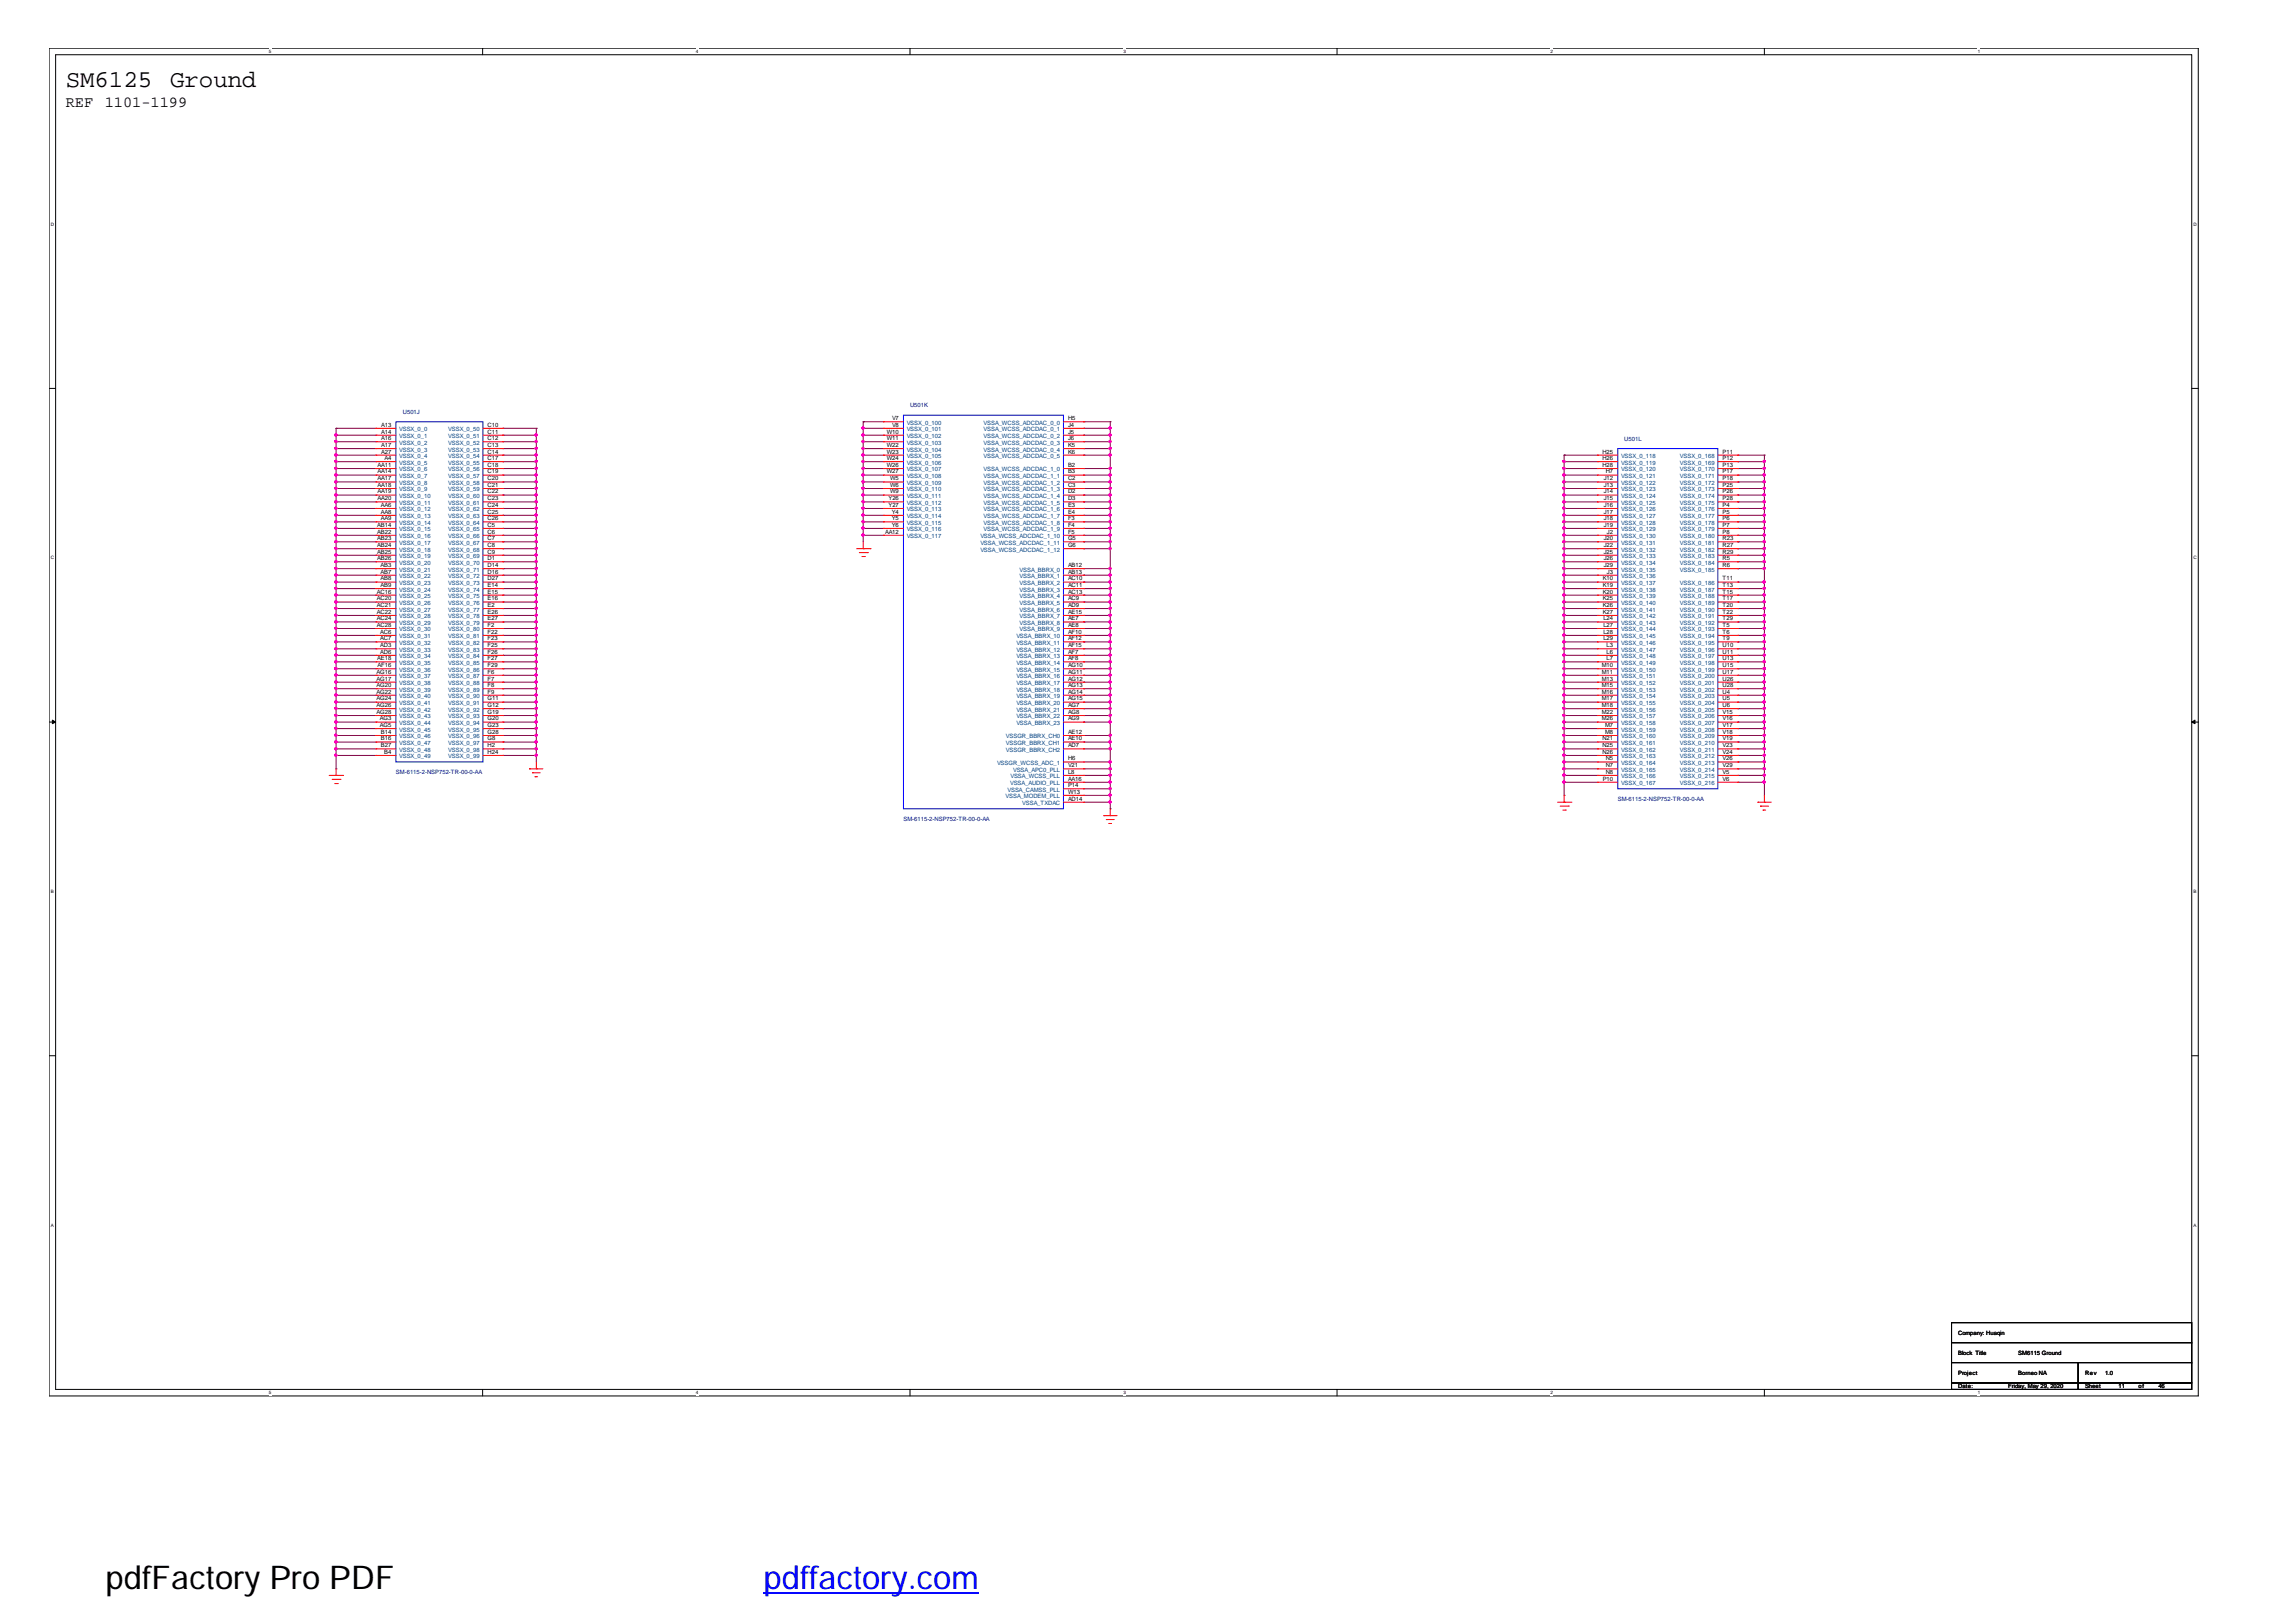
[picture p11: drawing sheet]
<svg xmlns="http://www.w3.org/2000/svg" width="297mm" height="210mm" viewBox="0 0 297 210" stroke-linecap="round" stroke-linejoin="round" font-family="sans-serif">
<defs><g id="words">
<text font-size="4.2" x="13.6" y="205.6">pdfFactory Pro PDF</text>
<text font-size="4.2" fill="#00f" x="98.8" y="205.6">pdffactory.com</text>
<g font-size="3.1">
<text x="8.5" y="11.3">SM6125</text>
<text x="22" y="11.3">Ground</text>
</g>
<g font-size="2">
<text x="8.5" y="13.8">REF</text>
<text x="13.5" y="13.8">1101-1199</text>
</g>
<g font-size=".8" fill="#000080">
<text x="52.1" y="53.6">U501J</text>
<text x="117.7" y="52.7">U501K</text>
<text x="210.1" y="57">U501L</text>
<text x="51.2" y="100.2">SM-6115-2-NSP752-TR-00-0-AA</text>
<text x="116.9" y="106.3">SM-6115-2-NSP752-TR-00-0-AA</text>
<text x="209.3" y="103.6">SM-6115-2-NSP752-TR-00-0-AA</text>
</g>
<g font-size=".8">
<text x="49.3" y="55.2">A13</text>
<text x="49.3" y="56.1">A14</text>
<text x="49.3" y="57">A16</text>
<text x="49.3" y="57.8">A17</text>
<text x="49.3" y="58.7">A27</text>
<text x="49.7" y="59.5">A4</text>
<text x="63.1" y="55.2">C10</text>
<text x="63.1" y="56.1">C11</text>
<text x="63.1" y="57">C12</text>
<text x="63.1" y="57.8">C13</text>
<text x="63.1" y="58.7">C14</text>
<text x="63.1" y="59.5">C17</text>
<text x="114.7" y="56.1">W10</text>
<text x="114.7" y="57">W11</text>
<text x="114.7" y="57.8">W22</text>
<text x="114.7" y="58.7">W23</text>
<text x="114.7" y="59.5">W24</text>
<text x="115.4" y="54.4">V7</text>
<text x="115.4" y="55.2">V8</text>
<text x="138.2" y="54.4">H5</text>
<text x="138.2" y="55.2">J4</text>
<text x="138.2" y="56.1">J5</text>
<text x="138.2" y="57">J6</text>
<text x="138.2" y="57.8">K5</text>
<text x="138.2" y="58.7">K6</text>
<text x="207.3" y="58.7">H25</text>
<text x="207.3" y="59.5">H26</text>
<text x="222.8" y="58.7">P11</text>
<text x="222.8" y="59.5">P12</text>
<text x="48.9" y="60.4">AA11</text>
<text x="48.9" y="61.3">AA14</text>
<text x="48.9" y="62.2">AA17</text>
<text x="48.9" y="63">AA18</text>
<text x="48.9" y="63.9">AA19</text>
<text x="48.9" y="64.7">AA20</text>
<text x="49.3" y="65.6">AA6</text>
<text x="63.1" y="60.4">C18</text>
<text x="63.1" y="61.3">C19</text>
<text x="63.1" y="62.2">C20</text>
<text x="63.1" y="63">C21</text>
<text x="63.1" y="63.9">C22</text>
<text x="63.1" y="64.7">C23</text>
<text x="63.1" y="65.6">C24</text>
<text x="114.7" y="60.4">W26</text>
<text x="114.7" y="61.3">W27</text>
<text x="114.9" y="64.7">Y26</text>
<text x="114.9" y="65.6">Y27</text>
<text x="115.1" y="62.2">W5</text>
<text x="115.1" y="63">W6</text>
<text x="115.1" y="63.9">W9</text>
<text x="138.2" y="60.4">B2</text>
<text x="138.2" y="61.3">B3</text>
<text x="138.2" y="62.2">C2</text>
<text x="138.2" y="63">C3</text>
<text x="138.2" y="63.9">D2</text>
<text x="138.2" y="64.7">D3</text>
<text x="138.2" y="65.6">E3</text>
<text x="207.3" y="60.4">H28</text>
<text x="207.5" y="62.2">J12</text>
<text x="207.5" y="63">J13</text>
<text x="207.5" y="63.9">J14</text>
<text x="207.5" y="64.7">J15</text>
<text x="207.5" y="65.6">J16</text>
<text x="207.7" y="61.3">H7</text>
<text x="222.8" y="60.4">P13</text>
<text x="222.8" y="61.3">P17</text>
<text x="222.8" y="62.2">P18</text>
<text x="222.8" y="63">P25</text>
<text x="222.8" y="63.9">P26</text>
<text x="222.8" y="64.7">P28</text>
<text x="222.8" y="65.6">P4</text>
<text x="48.8" y="68.2">AB14</text>
<text x="48.8" y="69.1">AB22</text>
<text x="48.8" y="69.9">AB23</text>
<text x="48.8" y="70.8">AB24</text>
<text x="48.8" y="71.6">AB25</text>
<text x="49.3" y="66.5">AA8</text>
<text x="49.3" y="67.3">AA9</text>
<text x="63.1" y="66.5">C25</text>
<text x="63.1" y="67.3">C26</text>
<text x="63.1" y="68.2">C5</text>
<text x="63.1" y="69.1">C6</text>
<text x="63.1" y="69.9">C7</text>
<text x="63.1" y="70.8">C8</text>
<text x="63.1" y="71.6">C9</text>
<text x="114.5" y="69.1">AA12</text>
<text x="115.4" y="66.5">Y4</text>
<text x="115.4" y="67.3">Y5</text>
<text x="115.4" y="68.2">Y6</text>
<text x="138.2" y="66.5">E4</text>
<text x="138.2" y="67.3">F3</text>
<text x="138.2" y="68.2">F4</text>
<text x="138.2" y="69.1">F5</text>
<text x="138.2" y="69.9">G5</text>
<text x="138.2" y="70.8">G6</text>
<text x="207.5" y="66.5">J17</text>
<text x="207.5" y="67.3">J18</text>
<text x="207.5" y="68.2">J19</text>
<text x="207.5" y="69.9">J20</text>
<text x="207.5" y="70.8">J22</text>
<text x="207.5" y="71.6">J25</text>
<text x="207.9" y="69.1">J2</text>
<text x="222.8" y="66.5">P5</text>
<text x="222.8" y="67.3">P6</text>
<text x="222.8" y="68.2">P7</text>
<text x="222.8" y="69.1">P8</text>
<text x="222.8" y="69.9">R23</text>
<text x="222.8" y="70.8">R27</text>
<text x="222.8" y="71.6">R29</text>
<text x="48.8" y="76.8">AC16</text>
<text x="48.8" y="77.7">AC20</text>
<text x="48.8" y="72.5">AB26</text>
<text x="49.2" y="73.4">AB3</text>
<text x="49.2" y="74.2">AB7</text>
<text x="49.2" y="75.1">AB8</text>
<text x="49.2" y="76">AB9</text>
<text x="63.1" y="72.5">D1</text>
<text x="63.1" y="73.4">D14</text>
<text x="63.1" y="74.2">D16</text>
<text x="63.1" y="75.1">D27</text>
<text x="63.1" y="76">E14</text>
<text x="63.1" y="76.8">E15</text>
<text x="63.1" y="77.7">E16</text>
<text x="138.2" y="73.4">AB12</text>
<text x="138.2" y="74.2">AB13</text>
<text x="138.2" y="75.1">AC10</text>
<text x="138.2" y="76">AC11</text>
<text x="138.2" y="76.8">AC13</text>
<text x="138.2" y="77.7">AC9</text>
<text x="207.3" y="75.1">K10</text>
<text x="207.3" y="76">K19</text>
<text x="207.3" y="76.8">K20</text>
<text x="207.3" y="77.7">K25</text>
<text x="207.5" y="72.5">J26</text>
<text x="207.5" y="73.4">J29</text>
<text x="207.9" y="74.2">J3</text>
<text x="222.8" y="72.5">R5</text>
<text x="222.8" y="73.4">R6</text>
<text x="222.8" y="75.1">T11</text>
<text x="222.8" y="76">T13</text>
<text x="222.8" y="76.8">T15</text>
<text x="222.8" y="77.7">T17</text>
<text x="48.8" y="78.5">AC21</text>
<text x="48.8" y="79.4">AC22</text>
<text x="48.8" y="80.3">AC24</text>
<text x="48.8" y="81.1">AC28</text>
<text x="49.2" y="82">AC6</text>
<text x="49.2" y="82.9">AC7</text>
<text x="49.2" y="83.7">AD3</text>
<text x="63.1" y="78.5">E2</text>
<text x="63.1" y="79.4">E26</text>
<text x="63.1" y="80.3">E27</text>
<text x="63.1" y="81.1">F2</text>
<text x="63.1" y="82">F22</text>
<text x="63.1" y="82.9">F23</text>
<text x="63.1" y="83.7">F25</text>
<text x="138.2" y="82">AF10</text>
<text x="138.2" y="82.9">AF12</text>
<text x="138.2" y="83.7">AF15</text>
<text x="138.2" y="78.5">AD9</text>
<text x="138.2" y="79.4">AE15</text>
<text x="138.2" y="80.3">AE7</text>
<text x="138.2" y="81.1">AE8</text>
<text x="207.3" y="78.5">K26</text>
<text x="207.3" y="79.4">K27</text>
<text x="207.4" y="80.3">L24</text>
<text x="207.4" y="81.1">L27</text>
<text x="207.4" y="82">L28</text>
<text x="207.4" y="82.9">L29</text>
<text x="207.9" y="83.7">L3</text>
<text x="222.8" y="78.5">T20</text>
<text x="222.8" y="79.4">T22</text>
<text x="222.8" y="80.3">T29</text>
<text x="222.8" y="81.1">T5</text>
<text x="222.8" y="82">T6</text>
<text x="222.8" y="82.9">T9</text>
<text x="222.8" y="83.7">U10</text>
<text x="48.7" y="87.2">AG16</text>
<text x="48.7" y="88.1">AG17</text>
<text x="48.7" y="88.9">AG20</text>
<text x="48.7" y="89.8">AG22</text>
<text x="48.8" y="85.4">AE18</text>
<text x="48.9" y="86.3">AF16</text>
<text x="49.2" y="84.6">AD6</text>
<text x="63.1" y="84.6">F26</text>
<text x="63.1" y="85.4">F27</text>
<text x="63.1" y="86.3">F29</text>
<text x="63.1" y="87.2">F6</text>
<text x="63.1" y="88.1">F7</text>
<text x="63.1" y="88.9">F8</text>
<text x="63.1" y="89.8">F9</text>
<text x="138.2" y="84.6">AF7</text>
<text x="138.2" y="85.4">AF8</text>
<text x="138.2" y="86.3">AG10</text>
<text x="138.2" y="87.2">AG11</text>
<text x="138.2" y="88.1">AG12</text>
<text x="138.2" y="88.9">AG13</text>
<text x="138.2" y="89.8">AG14</text>
<text x="207.2" y="86.3">M10</text>
<text x="207.2" y="87.2">M11</text>
<text x="207.2" y="88.1">M13</text>
<text x="207.2" y="88.9">M15</text>
<text x="207.2" y="89.8">M16</text>
<text x="207.9" y="84.6">L6</text>
<text x="207.9" y="85.4">L7</text>
<text x="222.8" y="84.6">U11</text>
<text x="222.8" y="85.4">U13</text>
<text x="222.8" y="86.3">U15</text>
<text x="222.8" y="87.2">U17</text>
<text x="222.8" y="88.1">U26</text>
<text x="222.8" y="88.9">U28</text>
<text x="222.8" y="89.8">U4</text>
<text x="48.7" y="90.6">AG24</text>
<text x="48.7" y="91.5">AG26</text>
<text x="48.7" y="92.4">AG28</text>
<text x="49.1" y="93.2">AG3</text>
<text x="49.1" y="94.1">AG5</text>
<text x="49.3" y="95">B14</text>
<text x="49.3" y="95.8">B16</text>
<text x="63.1" y="90.6">G11</text>
<text x="63.1" y="91.5">G12</text>
<text x="63.1" y="92.4">G19</text>
<text x="63.1" y="93.2">G20</text>
<text x="63.1" y="94.1">G23</text>
<text x="63.1" y="95">G28</text>
<text x="63.1" y="95.8">G8</text>
<text x="138.2" y="95">AE12</text>
<text x="138.2" y="95.8">AE10</text>
<text x="138.2" y="90.6">AG15</text>
<text x="138.2" y="91.5">AG7</text>
<text x="138.2" y="92.4">AG8</text>
<text x="138.2" y="93.2">AG9</text>
<text x="207.2" y="90.6">M17</text>
<text x="207.2" y="91.5">M18</text>
<text x="207.2" y="92.4">M22</text>
<text x="207.2" y="93.2">M26</text>
<text x="207.3" y="95.8">N21</text>
<text x="207.6" y="94.1">M7</text>
<text x="207.6" y="95">M8</text>
<text x="222.8" y="90.6">U5</text>
<text x="222.8" y="91.5">U6</text>
<text x="222.8" y="92.4">V15</text>
<text x="222.8" y="93.2">V16</text>
<text x="222.8" y="94.1">V17</text>
<text x="222.8" y="95">V18</text>
<text x="222.8" y="95.8">V19</text>
<text x="49.3" y="96.7">B27</text>
<text x="49.7" y="97.6">B4</text>
<text x="63.1" y="96.7">H2</text>
<text x="63.1" y="97.6">H24</text>
<text x="138.2" y="99.3">V21</text>
<text x="138.2" y="100.1">L8</text>
<text x="138.2" y="101">AA16</text>
<text x="138.2" y="96.7">AD7</text>
<text x="138.2" y="98.4">H6</text>
<text x="138.2" y="101.9">P14</text>
<text x="207.3" y="96.7">N25</text>
<text x="207.3" y="97.6">N26</text>
<text x="207.3" y="101">P10</text>
<text x="207.7" y="98.4">N5</text>
<text x="207.7" y="99.3">N7</text>
<text x="207.7" y="100.1">N8</text>
<text x="222.8" y="96.7">V23</text>
<text x="222.8" y="97.6">V24</text>
<text x="222.8" y="98.4">V26</text>
<text x="222.8" y="99.3">V29</text>
<text x="222.8" y="100.1">V5</text>
<text x="222.8" y="101">V6</text>
<text x="138.2" y="103.6">AD14</text>
<text x="138.2" y="102.7">W13</text>
<text x="253.3" y="172.7">Company: Huaqin</text>
<text x="253.3" y="175.4">Block Title</text>
<text x="253.3" y="177.9">Project</text>
<text x="253.3" y="179.7">Date:</text>
<text x="259.8" y="179.7">Friday, May 29, 2020</text>
<text x="261.1" y="177.9">Borneo NA</text>
<text x="261.1" y="175.4">SM6115 Ground</text>
<text x="269.7" y="177.9">Rev</text>
<text x="269.7" y="179.7">Sheet</text>
<text x="272.3" y="177.9">1.0</text>
<text x="274.1" y="179.7">11</text>
<text x="276.6" y="179.7">of</text>
<text x="279.2" y="179.7">46</text>
</g>
<g font-size=".8" fill="#004080">
<text x="51.6" y="55.8">VSSX_0_0</text>
<text x="51.6" y="56.7">VSSX_0_1</text>
<text x="51.6" y="57.5">VSSX_0_2</text>
<text x="51.6" y="58.4">VSSX_0_3</text>
<text x="51.6" y="59.3">VSSX_0_4</text>
<text x="58" y="55.8">VSSX_0_50</text>
<text x="58" y="56.7">VSSX_0_51</text>
<text x="58" y="57.5">VSSX_0_52</text>
<text x="58" y="58.4">VSSX_0_53</text>
<text x="58" y="59.3">VSSX_0_54</text>
<text x="117.3" y="55">VSSX_0_100</text>
<text x="117.3" y="55.8">VSSX_0_101</text>
<text x="117.3" y="56.7">VSSX_0_102</text>
<text x="117.3" y="57.5">VSSX_0_103</text>
<text x="117.3" y="58.4">VSSX_0_104</text>
<text x="117.3" y="59.3">VSSX_0_105</text>
<text x="127.3" y="55">VSSA_WCSS_ADCDAC_0_0</text>
<text x="127.3" y="55.8">VSSA_WCSS_ADCDAC_0_1</text>
<text x="127.3" y="56.7">VSSA_WCSS_ADCDAC_0_2</text>
<text x="127.3" y="57.5">VSSA_WCSS_ADCDAC_0_3</text>
<text x="127.3" y="58.4">VSSA_WCSS_ADCDAC_0_4</text>
<text x="127.3" y="59.3">VSSA_WCSS_ADCDAC_0_5</text>
<text x="209.7" y="59.3">VSSX_0_118</text>
<text x="217.3" y="59.3">VSSX_0_168</text>
<text x="51.6" y="60.1">VSSX_0_5</text>
<text x="51.6" y="61">VSSX_0_6</text>
<text x="51.6" y="61.9">VSSX_0_7</text>
<text x="51.6" y="62.8">VSSX_0_8</text>
<text x="51.6" y="63.6">VSSX_0_9</text>
<text x="51.6" y="64.4">VSSX_0_10</text>
<text x="51.6" y="65.3">VSSX_0_11</text>
<text x="58" y="60.1">VSSX_0_55</text>
<text x="58" y="61">VSSX_0_56</text>
<text x="58" y="61.9">VSSX_0_57</text>
<text x="58" y="62.8">VSSX_0_58</text>
<text x="58" y="63.6">VSSX_0_59</text>
<text x="58" y="64.4">VSSX_0_60</text>
<text x="58" y="65.3">VSSX_0_61</text>
<text x="117.3" y="60.1">VSSX_0_106</text>
<text x="117.3" y="61">VSSX_0_107</text>
<text x="117.3" y="61.9">VSSX_0_108</text>
<text x="117.3" y="62.8">VSSX_0_109</text>
<text x="117.3" y="63.6">VSSX_0_110</text>
<text x="117.3" y="64.4">VSSX_0_111</text>
<text x="117.3" y="65.3">VSSX_0_112</text>
<text x="127.3" y="61">VSSA_WCSS_ADCDAC_1_0</text>
<text x="127.3" y="61.9">VSSA_WCSS_ADCDAC_1_1</text>
<text x="127.3" y="62.8">VSSA_WCSS_ADCDAC_1_2</text>
<text x="127.3" y="63.6">VSSA_WCSS_ADCDAC_1_3</text>
<text x="127.3" y="64.4">VSSA_WCSS_ADCDAC_1_4</text>
<text x="127.3" y="65.3">VSSA_WCSS_ADCDAC_1_5</text>
<text x="209.7" y="60.1">VSSX_0_119</text>
<text x="209.7" y="61">VSSX_0_120</text>
<text x="209.7" y="61.9">VSSX_0_121</text>
<text x="209.7" y="62.8">VSSX_0_122</text>
<text x="209.7" y="63.6">VSSX_0_123</text>
<text x="209.7" y="64.4">VSSX_0_124</text>
<text x="209.7" y="65.3">VSSX_0_125</text>
<text x="217.3" y="60.1">VSSX_0_169</text>
<text x="217.3" y="61">VSSX_0_170</text>
<text x="217.3" y="61.9">VSSX_0_171</text>
<text x="217.3" y="62.8">VSSX_0_172</text>
<text x="217.3" y="63.6">VSSX_0_173</text>
<text x="217.3" y="64.4">VSSX_0_174</text>
<text x="217.3" y="65.3">VSSX_0_175</text>
<text x="51.6" y="66.2">VSSX_0_12</text>
<text x="51.6" y="67.1">VSSX_0_13</text>
<text x="51.6" y="67.9">VSSX_0_14</text>
<text x="51.6" y="68.8">VSSX_0_15</text>
<text x="51.6" y="69.7">VSSX_0_16</text>
<text x="51.6" y="70.5">VSSX_0_17</text>
<text x="51.6" y="71.4">VSSX_0_18</text>
<text x="58" y="66.2">VSSX_0_62</text>
<text x="58" y="67.1">VSSX_0_63</text>
<text x="58" y="67.9">VSSX_0_64</text>
<text x="58" y="68.8">VSSX_0_65</text>
<text x="58" y="69.7">VSSX_0_66</text>
<text x="58" y="70.5">VSSX_0_67</text>
<text x="58" y="71.4">VSSX_0_68</text>
<text x="117.3" y="66.2">VSSX_0_113</text>
<text x="117.3" y="67.1">VSSX_0_114</text>
<text x="117.3" y="67.9">VSSX_0_115</text>
<text x="117.3" y="68.8">VSSX_0_116</text>
<text x="117.3" y="69.7">VSSX_0_117</text>
<text x="126.8" y="69.7">VSSA_WCSS_ADCDAC_1_10</text>
<text x="126.8" y="70.5">VSSA_WCSS_ADCDAC_1_11</text>
<text x="126.8" y="71.4">VSSA_WCSS_ADCDAC_1_12</text>
<text x="127.3" y="66.2">VSSA_WCSS_ADCDAC_1_6</text>
<text x="127.3" y="67.1">VSSA_WCSS_ADCDAC_1_7</text>
<text x="127.3" y="67.9">VSSA_WCSS_ADCDAC_1_8</text>
<text x="127.3" y="68.8">VSSA_WCSS_ADCDAC_1_9</text>
<text x="209.7" y="66.2">VSSX_0_126</text>
<text x="209.7" y="67.1">VSSX_0_127</text>
<text x="209.7" y="67.9">VSSX_0_128</text>
<text x="209.7" y="68.8">VSSX_0_129</text>
<text x="209.7" y="69.7">VSSX_0_130</text>
<text x="209.7" y="70.5">VSSX_0_131</text>
<text x="209.7" y="71.4">VSSX_0_132</text>
<text x="217.3" y="66.2">VSSX_0_176</text>
<text x="217.3" y="67.1">VSSX_0_177</text>
<text x="217.3" y="67.9">VSSX_0_178</text>
<text x="217.3" y="68.8">VSSX_0_179</text>
<text x="217.3" y="69.7">VSSX_0_180</text>
<text x="217.3" y="70.5">VSSX_0_181</text>
<text x="217.3" y="71.4">VSSX_0_182</text>
<text x="51.6" y="72.2">VSSX_0_19</text>
<text x="51.6" y="73.1">VSSX_0_20</text>
<text x="51.6" y="74">VSSX_0_21</text>
<text x="51.6" y="74.8">VSSX_0_22</text>
<text x="51.6" y="75.7">VSSX_0_23</text>
<text x="51.6" y="76.6">VSSX_0_24</text>
<text x="51.6" y="77.4">VSSX_0_25</text>
<text x="58" y="72.2">VSSX_0_69</text>
<text x="58" y="73.1">VSSX_0_70</text>
<text x="58" y="74">VSSX_0_71</text>
<text x="58" y="74.8">VSSX_0_72</text>
<text x="58" y="75.7">VSSX_0_73</text>
<text x="58" y="76.6">VSSX_0_74</text>
<text x="58" y="77.4">VSSX_0_75</text>
<text x="131.9" y="74">VSSA_BBRX_0</text>
<text x="131.9" y="74.8">VSSA_BBRX_1</text>
<text x="131.9" y="75.7">VSSA_BBRX_2</text>
<text x="131.9" y="76.6">VSSA_BBRX_3</text>
<text x="131.9" y="77.4">VSSA_BBRX_4</text>
<text x="209.7" y="72.2">VSSX_0_133</text>
<text x="209.7" y="73.1">VSSX_0_134</text>
<text x="209.7" y="74">VSSX_0_135</text>
<text x="209.7" y="74.8">VSSX_0_136</text>
<text x="209.7" y="75.7">VSSX_0_137</text>
<text x="209.7" y="76.6">VSSX_0_138</text>
<text x="209.7" y="77.4">VSSX_0_139</text>
<text x="217.3" y="72.2">VSSX_0_183</text>
<text x="217.3" y="73.1">VSSX_0_184</text>
<text x="217.3" y="74">VSSX_0_185</text>
<text x="217.3" y="75.7">VSSX_0_186</text>
<text x="217.3" y="76.6">VSSX_0_187</text>
<text x="217.3" y="77.4">VSSX_0_188</text>
<text x="51.6" y="78.3">VSSX_0_26</text>
<text x="51.6" y="79.1">VSSX_0_27</text>
<text x="51.6" y="80">VSSX_0_28</text>
<text x="51.6" y="80.9">VSSX_0_29</text>
<text x="51.6" y="81.7">VSSX_0_30</text>
<text x="51.6" y="82.6">VSSX_0_31</text>
<text x="51.6" y="83.5">VSSX_0_32</text>
<text x="58" y="78.3">VSSX_0_76</text>
<text x="58" y="79.1">VSSX_0_77</text>
<text x="58" y="80">VSSX_0_78</text>
<text x="58" y="80.9">VSSX_0_79</text>
<text x="58" y="81.7">VSSX_0_80</text>
<text x="58" y="82.6">VSSX_0_81</text>
<text x="58" y="83.5">VSSX_0_82</text>
<text x="131.5" y="82.6">VSSA_BBRX_10</text>
<text x="131.5" y="83.5">VSSA_BBRX_11</text>
<text x="131.9" y="78.3">VSSA_BBRX_5</text>
<text x="131.9" y="79.1">VSSA_BBRX_6</text>
<text x="131.9" y="80">VSSA_BBRX_7</text>
<text x="131.9" y="80.9">VSSA_BBRX_8</text>
<text x="131.9" y="81.7">VSSA_BBRX_9</text>
<text x="209.7" y="78.3">VSSX_0_140</text>
<text x="209.7" y="79.1">VSSX_0_141</text>
<text x="209.7" y="80">VSSX_0_142</text>
<text x="209.7" y="80.9">VSSX_0_143</text>
<text x="209.7" y="81.7">VSSX_0_144</text>
<text x="209.7" y="82.6">VSSX_0_145</text>
<text x="209.7" y="83.5">VSSX_0_146</text>
<text x="217.3" y="78.3">VSSX_0_189</text>
<text x="217.3" y="79.1">VSSX_0_190</text>
<text x="217.3" y="80">VSSX_0_191</text>
<text x="217.3" y="80.9">VSSX_0_192</text>
<text x="217.3" y="81.7">VSSX_0_193</text>
<text x="217.3" y="82.6">VSSX_0_194</text>
<text x="217.3" y="83.5">VSSX_0_195</text>
<text x="51.6" y="84.3">VSSX_0_33</text>
<text x="51.6" y="85.2">VSSX_0_34</text>
<text x="51.6" y="86">VSSX_0_35</text>
<text x="51.6" y="86.9">VSSX_0_36</text>
<text x="51.6" y="87.8">VSSX_0_37</text>
<text x="51.6" y="88.7">VSSX_0_38</text>
<text x="51.6" y="89.5">VSSX_0_39</text>
<text x="58" y="84.3">VSSX_0_83</text>
<text x="58" y="85.2">VSSX_0_84</text>
<text x="58" y="86">VSSX_0_85</text>
<text x="58" y="86.9">VSSX_0_86</text>
<text x="58" y="87.8">VSSX_0_87</text>
<text x="58" y="88.7">VSSX_0_88</text>
<text x="58" y="89.5">VSSX_0_89</text>
<text x="131.5" y="84.3">VSSA_BBRX_12</text>
<text x="131.5" y="85.2">VSSA_BBRX_13</text>
<text x="131.5" y="86">VSSA_BBRX_14</text>
<text x="131.5" y="86.9">VSSA_BBRX_15</text>
<text x="131.5" y="87.8">VSSA_BBRX_16</text>
<text x="131.5" y="88.7">VSSA_BBRX_17</text>
<text x="131.5" y="89.5">VSSA_BBRX_18</text>
<text x="209.7" y="84.3">VSSX_0_147</text>
<text x="209.7" y="85.2">VSSX_0_148</text>
<text x="209.7" y="86">VSSX_0_149</text>
<text x="209.7" y="86.9">VSSX_0_150</text>
<text x="209.7" y="87.8">VSSX_0_151</text>
<text x="209.7" y="88.7">VSSX_0_152</text>
<text x="209.7" y="89.5">VSSX_0_153</text>
<text x="217.3" y="84.3">VSSX_0_196</text>
<text x="217.3" y="85.2">VSSX_0_197</text>
<text x="217.3" y="86">VSSX_0_198</text>
<text x="217.3" y="86.9">VSSX_0_199</text>
<text x="217.3" y="87.8">VSSX_0_200</text>
<text x="217.3" y="88.7">VSSX_0_201</text>
<text x="217.3" y="89.5">VSSX_0_202</text>
<text x="51.6" y="90.4">VSSX_0_40</text>
<text x="51.6" y="91.2">VSSX_0_41</text>
<text x="51.6" y="92.1">VSSX_0_42</text>
<text x="51.6" y="93">VSSX_0_43</text>
<text x="51.6" y="93.8">VSSX_0_44</text>
<text x="51.6" y="94.7">VSSX_0_45</text>
<text x="51.6" y="95.6">VSSX_0_46</text>
<text x="58" y="90.4">VSSX_0_90</text>
<text x="58" y="91.2">VSSX_0_91</text>
<text x="58" y="92.1">VSSX_0_92</text>
<text x="58" y="93">VSSX_0_93</text>
<text x="58" y="93.8">VSSX_0_94</text>
<text x="58" y="94.7">VSSX_0_95</text>
<text x="58" y="95.6">VSSX_0_96</text>
<text x="130.1" y="95.6">VSSGR_BBRX_CH0</text>
<text x="131.5" y="90.4">VSSA_BBRX_19</text>
<text x="131.5" y="91.2">VSSA_BBRX_20</text>
<text x="131.5" y="92.1">VSSA_BBRX_21</text>
<text x="131.5" y="93">VSSA_BBRX_22</text>
<text x="131.5" y="93.8">VSSA_BBRX_23</text>
<text x="209.7" y="90.4">VSSX_0_154</text>
<text x="209.7" y="91.2">VSSX_0_155</text>
<text x="209.7" y="92.1">VSSX_0_156</text>
<text x="209.7" y="93">VSSX_0_157</text>
<text x="209.7" y="93.8">VSSX_0_158</text>
<text x="209.7" y="94.7">VSSX_0_159</text>
<text x="209.7" y="95.6">VSSX_0_160</text>
<text x="217.3" y="90.4">VSSX_0_203</text>
<text x="217.3" y="91.2">VSSX_0_204</text>
<text x="217.3" y="92.1">VSSX_0_205</text>
<text x="217.3" y="93">VSSX_0_206</text>
<text x="217.3" y="93.8">VSSX_0_207</text>
<text x="217.3" y="94.7">VSSX_0_208</text>
<text x="217.3" y="95.6">VSSX_0_209</text>
<text x="51.6" y="96.4">VSSX_0_47</text>
<text x="51.6" y="97.3">VSSX_0_48</text>
<text x="51.6" y="98.1">VSSX_0_49</text>
<text x="58" y="96.4">VSSX_0_97</text>
<text x="58" y="97.3">VSSX_0_98</text>
<text x="58" y="98.1">VSSX_0_99</text>
<text x="129" y="99">VSSGR_WCSS_ADC_1</text>
<text x="130.1" y="96.4">VSSGR_BBRX_CH1</text>
<text x="130.1" y="97.3">VSSGR_BBRX_CH2</text>
<text x="130.7" y="101.6">VSSA_AUDIO_PLL</text>
<text x="130.7" y="100.7">VSSA_WCSS_PLL</text>
<text x="131.1" y="99.9">VSSA_APC0_PLL</text>
<text x="209.7" y="96.4">VSSX_0_161</text>
<text x="209.7" y="97.3">VSSX_0_162</text>
<text x="209.7" y="98.1">VSSX_0_163</text>
<text x="209.7" y="99">VSSX_0_164</text>
<text x="209.7" y="99.9">VSSX_0_165</text>
<text x="209.7" y="100.7">VSSX_0_166</text>
<text x="209.7" y="101.6">VSSX_0_167</text>
<text x="217.3" y="96.4">VSSX_0_210</text>
<text x="217.3" y="97.3">VSSX_0_211</text>
<text x="217.3" y="98.1">VSSX_0_212</text>
<text x="217.3" y="99">VSSX_0_213</text>
<text x="217.3" y="99.9">VSSX_0_214</text>
<text x="217.3" y="100.7">VSSX_0_215</text>
<text x="217.3" y="101.6">VSSX_0_216</text>
<text x="130.1" y="103.3">VSSA_MODEM_PLL</text>
<text x="130.3" y="102.5">VSSA_CAMSS_PLL</text>
<text x="132.2" y="104.2">VSSA_TXDAC</text>
</g>
<g font-size=".6">
<text x="34.8" y="6.9">5</text>
<text x="90" y="6.9">4</text>
<text x="145.3" y="6.9">3</text>
<text x="200.6" y="6.9">2</text>
<text x="255.9" y="6.9">1</text>
<text x="6.6" y="29.2">D</text>
<text x="283.8" y="29.2">D</text>
<text x="6.6" y="72.4">C</text>
<text x="283.8" y="72.4">C</text>
<text x="6.6" y="115.6">B</text>
<text x="283.8" y="115.6">B</text>
<text x="6.6" y="158.8">A</text>
<text x="283.8" y="158.8">A</text>
<text x="34.8" y="180.4">5</text>
<text x="90" y="180.4">4</text>
<text x="145.3" y="180.4">3</text>
<text x="200.6" y="180.4">2</text>
<text x="255.9" y="180.4">1</text>
</g>
</g></defs>
<path d="M6.3 6.2h278.1v174.5h-278.1zM7.2 7.1h276.3v172.7h-276.3z" fill="none" stroke="#000" stroke-width=".13"/>
<g fill="#fff">
<path d="M34.8 6.3h.3v.7h-.3z"/>
<path d="M34.8 179.9h.3v.7h-.3z"/>
</g>
<path d="M62.4 6.2v.9M62.4 179.8v.9" fill="none" stroke="#000" stroke-width=".13"/>
<g fill="#fff">
<path d="M90 6.3h.3v.7h-.3z"/>
<path d="M90 179.9h.3v.7h-.3z"/>
</g>
<path d="M117.7 6.2v.9M117.7 179.8v.9" fill="none" stroke="#000" stroke-width=".13"/>
<g fill="#fff">
<path d="M145.3 6.3h.3v.7h-.3z"/>
<path d="M145.3 179.9h.3v.7h-.3z"/>
</g>
<path d="M173 6.2v.9M173 179.8v.9" fill="none" stroke="#000" stroke-width=".13"/>
<g fill="#fff">
<path d="M200.6 6.3h.3v.7h-.3z"/>
<path d="M200.6 179.9h.3v.7h-.3z"/>
</g>
<path d="M228.3 6.2v.9M228.3 179.8v.9" fill="none" stroke="#000" stroke-width=".13"/>
<g fill="#fff">
<path d="M255.9 6.3h.3v.7h-.3z"/>
<path d="M255.9 179.9h.3v.7h-.3z"/>
<path d="M6.6 28.7h.3v.7h-.3z"/>
<path d="M283.8 28.7h.3v.7h-.3z"/>
<path d="M6.6 71.9h.3v.6h-.3z"/>
<path d="M283.8 71.9h.3v.6h-.3z"/>
</g>
<path d="M6.3 50.3h.9M283.5 50.3h.9" fill="none" stroke="#000" stroke-width=".13"/>
<g fill="#fff">
<path d="M6.6 115h.3v.7h-.3z"/>
<path d="M283.8 115h.3v.7h-.3z"/>
</g>
<path d="M6.3 93.4h.9M283.5 93.4h.9" fill="none" stroke="#000" stroke-width=".13"/>
<g fill="#000" stroke="#000" stroke-width=".13">
<path d="M6.8 93.2l.4 .2-.4 .3z" fill-rule="evenodd"/>
<path d="M283.5 93.4l.5-.2v.5z" fill-rule="evenodd"/>
</g>
<g fill="#fff">
<path d="M6.6 158.2h.3v.7h-.3z"/>
<path d="M283.8 158.2h.3v.7h-.3z"/>
</g>
<path d="M6.3 136.6h.9M283.5 136.6h.9M252.5 171.2h31v2.6h-31zM252.5 173.8h31v2.5h-31zM252.5 176.3h16.4v2.7h-16.4zM252.5 179h16.4v.8h-16.4zM268.9 179h14.6v.8h-14.6zM268.9 176.3h14.6v2.7h-14.6z" fill="none" stroke="#000" stroke-width=".13"/>
<g fill="none" stroke="#800040" stroke-width=".13">
<path d="M43.5 55.4h.1M43.5 56.3h.1M43.5 57.2h.1M43.5 58.1h.1M43.5 58.9h.1M43.5 59.7h.1M43.5 55.4v44.1M43.5 55.4h5.1M43.5 56.3h5.1M43.5 57.2h5.1M43.5 58.1h5.1M43.5 58.9h5.1"/>
<path d="M43.5 59.7h5.1M65.1 55.4h.1M65.1 56.3h.1M65.1 57.2h.1M65.1 58.1h.1M65.1 58.9h.1M65.1 59.7h.1M65.1 55.4h4.3M65.1 56.3h4.3M65.1 57.2h4.3M65.1 58.1h4.3M65.1 58.9h4.3"/>
<path d="M65.1 59.7h4.3M69.4 55.4h.1M69.4 56.3h.1M69.4 57.2h.1M69.4 58.1h.1M69.4 58.9h.1M69.4 59.7h.1M69.4 55.4v43.2M111.7 54.6h.1M111.7 55.4h.1M111.7 56.3h.1M111.7 57.2h.1"/>
<path d="M111.7 58.1h.1M111.7 58.9h.1M111.7 59.7h.1M111.7 55.4h2.6M111.7 56.3h2.6M111.7 57.2h2.6M111.7 58.1h2.6M111.7 58.9h2.6M111.7 59.7h2.6M111.7 54.6h2.6M111.7 54.6v15.5M140.2 54.6h.1"/>
<path d="M140.2 55.4h.1M140.2 56.3h.1M140.2 57.2h.1M140.2 58.1h.1M140.2 58.9h.1M140.2 55.4h3.4M140.2 56.3h3.4M140.2 57.2h3.4M140.2 58.1h3.4M140.2 58.9h3.4M140.2 54.6h3.4M143.6 54.6h.1"/>
<path d="M143.6 55.4h.1M143.6 56.3h.1M143.6 57.2h.1M143.6 58.1h.1M143.6 58.9h.1M143.6 54.6v50.1M202.4 58.9h.1M202.4 59.7h.1M202.4 58.9h4.3M202.4 59.7h4.3M202.4 58.9v44M224.8 58.9h.1"/>
<path d="M224.8 59.7h.1M224.8 58.9h3.5M224.8 59.7h3.5M228.3 58.9h.1M228.3 59.7h.1M228.3 58.9v44M43.5 76.2h.1M43.5 77.9h.1M43.5 78.8h.1M43.5 79.6h.1M43.5 60.6h.1M43.5 61.5h.1"/>
<path d="M43.5 62.4h.1M43.5 63.2h.1M43.5 64.1h.1M43.5 65h.1M43.5 65.8h.1M43.5 66.7h.1M43.5 67.5h.1M43.5 68.4h.1M43.5 69.3h.1M43.5 70.1h.1M43.5 71.9h.1M43.5 72.7h.1"/>
<path d="M43.5 73.6h.1M43.5 74.4h.1M43.5 75.3h.1M43.5 71h.1M43.5 77h.1M43.5 77.9h5.1M43.5 78.8h5.1M43.5 79.6h5.1M43.5 60.6h5.1M43.5 61.5h5.1M43.5 62.4h5.1M43.5 63.2h5.1"/>
<path d="M43.5 64.1h5.1M43.5 65h5.1M43.5 65.8h5.1M43.5 66.7h5.1M43.5 67.5h5.1M43.5 68.4h5.1M43.5 69.3h5.1M43.5 70.1h5.1M43.5 71.9h5.1M43.5 72.7h5.1M43.5 73.6h5.1M43.5 74.4h5.1"/>
<path d="M43.5 75.3h5.1M43.5 76.2h5.1M43.5 71h5.1M43.5 77h5.1M65.1 60.6h.1M65.1 61.5h.1M65.1 62.4h.1M65.1 63.2h.1M65.1 64.1h.1M65.1 65h.1M65.1 65.8h.1M65.1 66.7h.1"/>
<path d="M65.1 67.5h.1M65.1 68.4h.1M65.1 69.3h.1M65.1 70.1h.1M65.1 71h.1M65.1 71.9h.1M65.1 72.7h.1M65.1 73.6h.1M65.1 74.4h.1M65.1 75.3h.1M65.1 76.2h.1M65.1 77h.1"/>
<path d="M65.1 77.9h.1M65.1 78.8h.1M65.1 79.6h.1M65.1 77.9h4.3M65.1 78.8h4.3M65.1 79.6h4.3M65.1 60.6h4.3M65.1 61.5h4.3M65.1 62.4h4.3M65.1 63.2h4.3M65.1 64.1h4.3M65.1 65h4.3"/>
<path d="M65.1 65.8h4.3M65.1 66.7h4.3M65.1 67.5h4.3M65.1 68.4h4.3M65.1 69.3h4.3M65.1 70.1h4.3M65.1 71.9h4.3M65.1 72.7h4.3M65.1 73.6h4.3M65.1 74.4h4.3M65.1 75.3h4.3M65.1 76.2h4.3"/>
<path d="M65.1 71h4.3M65.1 77h4.3M69.4 60.6h.1M69.4 61.5h.1M69.4 62.4h.1M69.4 63.2h.1M69.4 64.1h.1M69.4 65h.1M69.4 65.8h.1M69.4 66.7h.1M69.4 67.5h.1M69.4 68.4h.1"/>
<path d="M69.4 69.3h.1M69.4 70.1h.1M69.4 71h.1M69.4 71.9h.1M69.4 72.7h.1M69.4 73.6h.1M69.4 74.4h.1M69.4 75.3h.1M69.4 76.2h.1M69.4 77h.1M69.4 77.9h.1M69.4 78.8h.1"/>
<path d="M69.4 79.6h.1M111.7 60.6h.1M111.7 61.5h.1M111.7 62.4h.1M111.7 63.2h.1M111.7 64.1h.1M111.7 65h.1M111.7 65.8h.1M111.7 66.7h.1M111.7 67.5h.1M111.7 68.4h.1M111.7 69.3h.1"/>
<path d="M111.7 60.6h2.6M111.7 61.5h2.6M111.7 62.4h2.6M111.7 63.2h2.6M111.7 64.1h2.6M111.7 65h2.6M111.7 65.8h2.6M111.7 66.7h2.6M111.7 67.5h2.6M111.7 68.4h2.6M111.7 69.3h2.6M140.2 60.6h.1"/>
<path d="M140.2 61.5h.1M140.2 62.4h.1M140.2 63.2h.1M140.2 64.1h.1M140.2 65h.1M140.2 65.8h.1M140.2 66.7h.1M140.2 67.5h.1M140.2 68.4h.1M140.2 69.3h.1M140.2 70.1h.1M140.2 71h.1"/>
<path d="M140.2 73.6h.1M140.2 74.4h.1M140.2 75.3h.1M140.2 76.2h.1M140.2 77h.1M140.2 77.9h.1M140.2 78.8h.1M140.2 79.6h.1M140.2 77.9h3.4M140.2 78.8h3.4M140.2 79.6h3.4M140.2 60.6h3.4"/>
<path d="M140.2 61.5h3.4M140.2 62.4h3.4M140.2 63.2h3.4M140.2 64.1h3.4M140.2 65h3.4M140.2 65.8h3.4M140.2 66.7h3.4M140.2 67.5h3.4M140.2 68.4h3.4M140.2 69.3h3.4M140.2 70.1h3.4M140.2 73.6h3.4"/>
<path d="M140.2 74.4h3.4M140.2 75.3h3.4M140.2 76.2h3.4M140.2 71h3.4M140.2 77h3.4M143.6 60.6h.1M143.6 61.5h.1M143.6 62.4h.1M143.6 63.2h.1M143.6 64.1h.1M143.6 65h.1M143.6 65.8h.1"/>
<path d="M143.6 66.7h.1M143.6 67.5h.1M143.6 68.4h.1M143.6 69.3h.1M143.6 70.1h.1M143.6 71h.1M143.6 73.6h.1M143.6 74.4h.1M143.6 75.3h.1M143.6 76.2h.1M143.6 77h.1M143.6 77.9h.1"/>
<path d="M143.6 78.8h.1M143.6 79.6h.1M202.4 60.6h.1M202.4 61.5h.1M202.4 62.4h.1M202.4 63.2h.1M202.4 64.1h.1M202.4 65h.1M202.4 65.8h.1M202.4 66.7h.1M202.4 67.5h.1M202.4 68.4h.1"/>
<path d="M202.4 69.3h.1M202.4 70.1h.1M202.4 71h.1M202.4 71.9h.1M202.4 72.7h.1M202.4 73.6h.1M202.4 74.4h.1M202.4 75.3h.1M202.4 76.2h.1M202.4 77h.1M202.4 77.9h.1M202.4 78.8h.1"/>
<path d="M202.4 79.6h.1M202.4 77.9h4.3M202.4 78.8h4.3M202.4 79.6h4.3M202.4 60.6h4.3M202.4 61.5h4.3M202.4 62.4h4.3M202.4 63.2h4.3M202.4 64.1h4.3M202.4 65h4.3M202.4 65.8h4.3M202.4 66.7h4.3"/>
<path d="M202.4 67.5h4.3M202.4 68.4h4.3M202.4 69.3h4.3M202.4 70.1h4.3M202.4 71.9h4.3M202.4 72.7h4.3M202.4 73.6h4.3M202.4 74.4h4.3M202.4 75.3h4.3M202.4 76.2h4.3M202.4 71h4.3M202.4 77h4.3"/>
<path d="M224.8 60.6h.1M224.8 61.5h.1M224.8 62.4h.1M224.8 63.2h.1M224.8 64.1h.1M224.8 65h.1M224.8 65.8h.1M224.8 66.7h.1M224.8 67.5h.1M224.8 68.4h.1M224.8 69.3h.1M224.8 70.1h.1"/>
<path d="M224.8 71h.1M224.8 71.9h.1M224.8 72.7h.1M224.8 73.6h.1M224.8 75.3h.1M224.8 76.2h.1M224.8 77h.1M224.8 77.9h.1M224.8 78.8h.1M224.8 79.6h.1M224.8 77.9h3.5M224.8 78.8h3.5"/>
<path d="M224.8 79.6h3.5M224.8 60.6h3.5M224.8 61.5h3.5M224.8 62.4h3.5M224.8 63.2h3.5M224.8 64.1h3.5M224.8 65h3.5M224.8 65.8h3.5M224.8 66.7h3.5M224.8 67.5h3.5M224.8 68.4h3.5M224.8 69.3h3.5"/>
<path d="M224.8 70.1h3.5M224.8 71.9h3.5M224.8 72.7h3.5M224.8 73.6h3.5M224.8 75.3h3.5M224.8 76.2h3.5M224.8 71h3.5M224.8 77h3.5M228.3 60.6h.1M228.3 61.5h.1M228.3 62.4h.1M228.3 63.2h.1"/>
<path d="M228.3 64.1h.1M228.3 65h.1M228.3 65.8h.1M228.3 66.7h.1M228.3 67.5h.1M228.3 68.4h.1M228.3 69.3h.1M228.3 70.1h.1M228.3 71h.1M228.3 71.9h.1M228.3 72.7h.1M228.3 73.6h.1"/>
<path d="M228.3 75.3h.1M228.3 76.2h.1M228.3 77h.1M228.3 77.9h.1M228.3 78.8h.1M228.3 79.6h.1M43.5 80.5h.1M43.5 81.3h.1M43.5 82.2h.1M43.5 83.1h.1M43.5 84h.1M43.5 84.8h.1"/>
<path d="M43.5 85.7h.1M43.5 86.5h.1M43.5 87.4h.1M43.5 88.3h.1M43.5 89.1h.1M43.5 90h.1M43.5 90.9h.1M43.5 91.7h.1M43.5 92.6h.1M43.5 93.4h.1M43.5 94.3h.1M43.5 95.2h.1"/>
<path d="M43.5 96h.1M43.5 96.9h.1M43.5 97.8h.1M43.5 99.5h.1M43.5 80.5h5.1M43.5 81.3h5.1M43.5 82.2h5.1M43.5 83.1h5.1M43.5 84h5.1M43.5 84.8h5.1M43.5 85.7h5.1M43.5 86.5h5.1"/>
<path d="M43.5 87.4h5.1M43.5 88.3h5.1M43.5 89.1h5.1M43.5 90h5.1M43.5 90.9h5.1M43.5 91.7h5.1M43.5 92.6h5.1M43.5 93.4h5.1M43.5 94.3h5.1M43.5 95.2h5.1M43.5 96h5.1M43.5 96.9h5.1"/>
<path d="M43.5 97.8h5.1M65.1 80.5h.1M65.1 81.3h.1M65.1 82.2h.1M65.1 83.1h.1M65.1 84h.1M65.1 84.8h.1M65.1 85.7h.1M65.1 86.5h.1M65.1 87.4h.1M65.1 88.3h.1M65.1 89.1h.1"/>
<path d="M65.1 90h.1M65.1 90.9h.1M65.1 91.7h.1M65.1 92.6h.1M65.1 93.4h.1M65.1 94.3h.1M65.1 95.2h.1M65.1 96h.1M65.1 96.9h.1M65.1 97.8h.1M65.1 80.5h4.3M65.1 81.3h4.3"/>
<path d="M65.1 82.2h4.3M65.1 83.1h4.3M65.1 84h4.3M65.1 84.8h4.3M65.1 85.7h4.3M65.1 86.5h4.3M65.1 87.4h4.3M65.1 88.3h4.3M65.1 89.1h4.3M65.1 90h4.3M65.1 90.9h4.3M65.1 91.7h4.3"/>
<path d="M65.1 92.6h4.3M65.1 93.4h4.3M65.1 94.3h4.3M65.1 95.2h4.3M65.1 96h4.3M65.1 96.9h4.3M65.1 97.8h4.3M69.4 80.5h.1M69.4 81.3h.1M69.4 82.2h.1M69.4 83.1h.1M69.4 84h.1"/>
<path d="M69.4 84.8h.1M69.4 85.7h.1M69.4 86.5h.1M69.4 87.4h.1M69.4 88.3h.1M69.4 89.1h.1M69.4 90h.1M69.4 90.9h.1M69.4 91.7h.1M69.4 92.6h.1M69.4 93.4h.1M69.4 94.3h.1"/>
<path d="M69.4 95.2h.1M69.4 96h.1M69.4 96.9h.1M69.4 97.8h.1M140.2 80.5h.1M140.2 81.3h.1M140.2 82.2h.1M140.2 83.1h.1M140.2 84h.1M140.2 84.8h.1M140.2 85.7h.1M140.2 86.5h.1"/>
<path d="M140.2 87.4h.1M140.2 88.3h.1M140.2 89.1h.1M140.2 90h.1M140.2 90.9h.1M140.2 91.7h.1M140.2 92.6h.1M140.2 93.4h.1M140.2 96h.1M140.2 80.5h3.4M140.2 81.3h3.4M140.2 82.2h3.4"/>
<path d="M140.2 83.1h3.4M140.2 84h3.4M140.2 84.8h3.4M140.2 85.7h3.4M140.2 86.5h3.4M140.2 87.4h3.4M140.2 88.3h3.4M140.2 89.1h3.4M140.2 90h3.4M140.2 90.9h3.4M140.2 91.7h3.4M140.2 92.6h3.4"/>
<path d="M140.2 93.4h3.4M140.2 95.2h3.4M140.2 96h3.4M140.2 96.9h3.4M140.2 98.6h3.4M140.2 99.5h3.4M143.6 80.5h.1M143.6 81.3h.1M143.6 82.2h.1M143.6 83.1h.1M143.6 84h.1M143.6 84.8h.1"/>
<path d="M143.6 85.7h.1M143.6 86.5h.1M143.6 87.4h.1M143.6 88.3h.1M143.6 89.1h.1M143.6 90h.1M143.6 90.9h.1M143.6 91.7h.1M143.6 92.6h.1M143.6 95.2h.1M143.6 96.9h.1M143.6 96h.1"/>
<path d="M143.6 98.6h.1M143.6 99.5h.1M202.4 80.5h.1M202.4 81.3h.1M202.4 82.2h.1M202.4 83.1h.1M202.4 84h.1M202.4 84.8h.1M202.4 85.7h.1M202.4 86.5h.1M202.4 87.4h.1M202.4 88.3h.1"/>
<path d="M202.4 89.1h.1M202.4 90h.1M202.4 90.9h.1M202.4 91.7h.1M202.4 92.6h.1M202.4 93.4h.1M202.4 94.3h.1M202.4 95.2h.1M202.4 96h.1M202.4 96.9h.1M202.4 97.8h.1M202.4 98.6h.1"/>
<path d="M202.4 99.5h.1M202.4 80.5h4.3M202.4 81.3h4.3M202.4 82.2h4.3M202.4 83.1h4.3M202.4 84h4.3M202.4 84.8h4.3M202.4 85.7h4.3M202.4 86.5h4.3M202.4 87.4h4.3M202.4 88.3h4.3M202.4 89.1h4.3"/>
<path d="M202.4 90h4.3M202.4 90.9h4.3M202.4 91.7h4.3M202.4 92.6h4.3M202.4 93.4h4.3M202.4 94.3h4.3M202.4 95.2h4.3M202.4 96h4.3M202.4 96.9h4.3M202.4 97.8h4.3M202.4 98.6h4.3M202.4 99.5h4.3"/>
<path d="M224.8 80.5h.1M224.8 81.3h.1M224.8 82.2h.1M224.8 83.1h.1M224.8 84h.1M224.8 84.8h.1M224.8 85.7h.1M224.8 86.5h.1M224.8 87.4h.1M224.8 88.3h.1M224.8 89.1h.1M224.8 90h.1"/>
<path d="M224.8 90.9h.1M224.8 91.7h.1M224.8 92.6h.1M224.8 93.4h.1M224.8 94.3h.1M224.8 95.2h.1M224.8 96h.1M224.8 96.9h.1M224.8 97.8h.1M224.8 98.6h.1M224.8 99.5h.1M224.8 80.5h3.5"/>
<path d="M224.8 81.3h3.5M224.8 82.2h3.5M224.8 83.1h3.5M224.8 84h3.5M224.8 84.8h3.5M224.8 85.7h3.5M224.8 86.5h3.5M224.8 87.4h3.5M224.8 88.3h3.5M224.8 89.1h3.5M224.8 90h3.5M224.8 90.9h3.5"/>
<path d="M224.8 91.7h3.5M224.8 92.6h3.5M224.8 93.4h3.5M224.8 94.3h3.5M224.8 95.2h3.5M224.8 96h3.5M224.8 96.9h3.5M224.8 97.8h3.5M224.8 98.6h3.5M224.8 99.5h3.5M228.3 80.5h.1M228.3 81.3h.1"/>
<path d="M228.3 82.2h.1M228.3 83.1h.1M228.3 84h.1M228.3 84.8h.1M228.3 85.7h.1M228.3 86.5h.1M228.3 87.4h.1M228.3 88.3h.1M228.3 89.1h.1M228.3 90h.1M228.3 90.9h.1M228.3 91.7h.1"/>
<path d="M228.3 92.6h.1M228.3 93.4h.1M228.3 94.3h.1M228.3 95.2h.1M228.3 96h.1M228.3 96.9h.1M228.3 97.8h.1M228.3 98.6h.1M228.3 99.5h.1M140.2 100.3h3.4M140.2 101.2h3.4M140.2 102.1h3.4"/>
<path d="M140.2 102.9h3.4M140.2 103.8h3.4M143.6 100.3h.1M143.6 101.2h.1M143.6 102.1h.1M143.6 102.9h.1M143.6 103.8h.1M143.6 104.7h.1M202.4 100.3h.1M202.4 101.2h.1M202.4 102.9h.1M202.4 100.3h4.3"/>
<path d="M202.4 101.2h4.3M224.8 100.3h.1M224.8 101.2h.1M224.8 100.3h3.5M224.8 101.2h3.5M228.3 100.3h.1M228.3 101.2h.1"/>
</g>
<g fill="#f0f" stroke="#f0f" stroke-width=".13">
<path d="M43.3 78.6h.3v.2h-.3z" fill-rule="evenodd"/>
<path d="M43.3 79.5h.3v.2h-.3z" fill-rule="evenodd"/>
<path d="M43.3 80.4h.3v.2h-.3z" fill-rule="evenodd"/>
<path d="M43.3 82.1h.3v.2h-.3z" fill-rule="evenodd"/>
<path d="M43.3 81.2h.3v.2h-.3z" fill-rule="evenodd"/>
<path d="M43.3 83.8h.3v.2h-.3z" fill-rule="evenodd"/>
<path d="M43.3 82.9h.3v.2h-.3z" fill-rule="evenodd"/>
<path d="M43.3 84.7h.3v.2h-.3z" fill-rule="evenodd"/>
<path d="M43.3 85.5h.3v.2h-.3z" fill-rule="evenodd"/>
<path d="M43.3 86.4h.3v.2h-.3z" fill-rule="evenodd"/>
<path d="M43.3 87.3h.3v.2h-.3z" fill-rule="evenodd"/>
<path d="M43.3 89h.3v.2h-.3z" fill-rule="evenodd"/>
<path d="M43.3 88.1h.3v.3h-.3z" fill-rule="evenodd"/>
<path d="M43.3 89.8h.3v.2h-.3z" fill-rule="evenodd"/>
<path d="M43.3 90.7h.3v.2h-.3z" fill-rule="evenodd"/>
<path d="M43.3 91.6h.3v.2h-.3z" fill-rule="evenodd"/>
<path d="M43.3 92.5h.3v.2h-.3z" fill-rule="evenodd"/>
<path d="M43.3 94.2h.3v.2h-.3z" fill-rule="evenodd"/>
<path d="M43.3 93.3h.3v.2h-.3z" fill-rule="evenodd"/>
<path d="M43.3 95h.3v.3h-.3z" fill-rule="evenodd"/>
<path d="M43.3 95.9h.3v.2h-.3z" fill-rule="evenodd"/>
<path d="M43.3 96.8h.3v.2h-.3z" fill-rule="evenodd"/>
<path d="M43.3 97.6h.3v.2h-.3z" fill-rule="evenodd"/>
<path d="M43.3 56.2h.3v.2h-.3z" fill-rule="evenodd"/>
<path d="M43.3 57h.3v.2h-.3z" fill-rule="evenodd"/>
<path d="M43.3 57.9h.3v.2h-.3z" fill-rule="evenodd"/>
<path d="M43.3 58.8h.3v.2h-.3z" fill-rule="evenodd"/>
<path d="M43.3 60.5h.3v.2h-.3z" fill-rule="evenodd"/>
<path d="M43.3 59.6h.3v.2h-.3z" fill-rule="evenodd"/>
<path d="M43.3 62.2h.3v.2h-.3z" fill-rule="evenodd"/>
<path d="M43.3 61.3h.3v.3h-.3z" fill-rule="evenodd"/>
<path d="M43.3 63.1h.3v.2h-.3z" fill-rule="evenodd"/>
<path d="M43.3 63.9h.3v.2h-.3z" fill-rule="evenodd"/>
<path d="M43.3 64.8h.3v.2h-.3z" fill-rule="evenodd"/>
<path d="M43.3 65.7h.3v.2h-.3z" fill-rule="evenodd"/>
<path d="M43.3 67.4h.3v.2h-.3z" fill-rule="evenodd"/>
<path d="M43.3 66.6h.3v.2h-.3z" fill-rule="evenodd"/>
<path d="M43.3 68.2h.3v.3h-.3z" fill-rule="evenodd"/>
<path d="M43.3 69.1h.3v.2h-.3z" fill-rule="evenodd"/>
<path d="M43.3 70.9h.3v.2h-.3z" fill-rule="evenodd"/>
<path d="M43.3 70h.3v.2h-.3z" fill-rule="evenodd"/>
<path d="M43.3 72.6h.3v.2h-.3z" fill-rule="evenodd"/>
<path d="M43.3 71.7h.3v.2h-.3z" fill-rule="evenodd"/>
<path d="M43.3 73.5h.3v.2h-.3z" fill-rule="evenodd"/>
<path d="M43.3 74.3h.3v.2h-.3z" fill-rule="evenodd"/>
<path d="M43.3 76h.3v.2h-.3z" fill-rule="evenodd"/>
<path d="M43.3 75.2h.3v.2h-.3z" fill-rule="evenodd"/>
<path d="M43.3 77.8h.3v.2h-.3z" fill-rule="evenodd"/>
<path d="M43.3 76.9h.3v.2h-.3z" fill-rule="evenodd"/>
<path d="M69.2 56.2h.3v.2h-.3z" fill-rule="evenodd"/>
<path d="M69.2 57h.3v.2h-.3z" fill-rule="evenodd"/>
<path d="M69.2 57.9h.3v.2h-.3z" fill-rule="evenodd"/>
<path d="M69.2 58.8h.3v.2h-.3z" fill-rule="evenodd"/>
<path d="M69.2 59.6h.3v.2h-.3z" fill-rule="evenodd"/>
<path d="M69.2 60.5h.3v.2h-.3z" fill-rule="evenodd"/>
<path d="M69.2 62.2h.3v.2h-.3z" fill-rule="evenodd"/>
<path d="M69.2 61.3h.3v.3h-.3z" fill-rule="evenodd"/>
<path d="M69.2 63.1h.3v.2h-.3z" fill-rule="evenodd"/>
<path d="M69.2 63.9h.3v.2h-.3z" fill-rule="evenodd"/>
<path d="M69.2 64.8h.3v.2h-.3z" fill-rule="evenodd"/>
<path d="M69.2 65.7h.3v.2h-.3z" fill-rule="evenodd"/>
<path d="M69.2 66.6h.3v.2h-.3z" fill-rule="evenodd"/>
<path d="M69.2 67.4h.3v.2h-.3z" fill-rule="evenodd"/>
<path d="M69.2 68.2h.3v.3h-.3z" fill-rule="evenodd"/>
<path d="M69.2 69.1h.3v.2h-.3z" fill-rule="evenodd"/>
<path d="M69.2 70h.3v.2h-.3z" fill-rule="evenodd"/>
<path d="M69.2 70.9h.3v.2h-.3z" fill-rule="evenodd"/>
<path d="M69.2 72.6h.3v.2h-.3z" fill-rule="evenodd"/>
<path d="M69.2 71.7h.3v.2h-.3z" fill-rule="evenodd"/>
<path d="M69.2 73.5h.3v.2h-.3z" fill-rule="evenodd"/>
<path d="M69.2 74.3h.3v.2h-.3z" fill-rule="evenodd"/>
<path d="M69.2 75.2h.3v.2h-.3z" fill-rule="evenodd"/>
<path d="M69.2 76h.3v.2h-.3z" fill-rule="evenodd"/>
<path d="M69.2 76.9h.3v.2h-.3z" fill-rule="evenodd"/>
<path d="M69.2 77.8h.3v.2h-.3z" fill-rule="evenodd"/>
<path d="M69.2 78.6h.3v.2h-.3z" fill-rule="evenodd"/>
<path d="M69.2 79.5h.3v.2h-.3z" fill-rule="evenodd"/>
<path d="M69.2 80.4h.3v.2h-.3z" fill-rule="evenodd"/>
<path d="M69.2 81.2h.3v.2h-.3z" fill-rule="evenodd"/>
<path d="M69.2 82.1h.3v.2h-.3z" fill-rule="evenodd"/>
<path d="M69.2 83.8h.3v.2h-.3z" fill-rule="evenodd"/>
<path d="M69.2 82.9h.3v.2h-.3z" fill-rule="evenodd"/>
<path d="M69.2 84.7h.3v.2h-.3z" fill-rule="evenodd"/>
<path d="M69.2 85.5h.3v.2h-.3z" fill-rule="evenodd"/>
<path d="M69.2 86.4h.3v.2h-.3z" fill-rule="evenodd"/>
<path d="M69.2 87.3h.3v.2h-.3z" fill-rule="evenodd"/>
<path d="M69.2 88.1h.3v.3h-.3z" fill-rule="evenodd"/>
<path d="M69.2 89h.3v.2h-.3z" fill-rule="evenodd"/>
<path d="M69.2 89.8h.3v.2h-.3z" fill-rule="evenodd"/>
<path d="M69.2 90.7h.3v.2h-.3z" fill-rule="evenodd"/>
<path d="M69.2 91.6h.3v.2h-.3z" fill-rule="evenodd"/>
<path d="M69.2 92.5h.3v.2h-.3z" fill-rule="evenodd"/>
<path d="M69.2 94.2h.3v.2h-.3z" fill-rule="evenodd"/>
<path d="M69.2 93.3h.3v.2h-.3z" fill-rule="evenodd"/>
<path d="M69.2 95h.3v.3h-.3z" fill-rule="evenodd"/>
<path d="M69.2 95.9h.3v.2h-.3z" fill-rule="evenodd"/>
<path d="M69.2 96.8h.3v.2h-.3z" fill-rule="evenodd"/>
<path d="M69.2 97.6h.3v.2h-.3z" fill-rule="evenodd"/>
<path d="M143.5 56.2h.2v.2h-.2z" fill-rule="evenodd"/>
<path d="M143.5 55.3h.2v.2h-.2z" fill-rule="evenodd"/>
<path d="M143.5 62.2h.2v.2h-.2z" fill-rule="evenodd"/>
<path d="M143.5 61.3h.2v.3h-.2z" fill-rule="evenodd"/>
<path d="M143.5 63.1h.2v.2h-.2z" fill-rule="evenodd"/>
<path d="M143.5 63.9h.2v.2h-.2z" fill-rule="evenodd"/>
<path d="M143.5 64.8h.2v.2h-.2z" fill-rule="evenodd"/>
<path d="M143.5 65.7h.2v.2h-.2z" fill-rule="evenodd"/>
<path d="M143.5 67.4h.2v.2h-.2z" fill-rule="evenodd"/>
<path d="M143.5 66.6h.2v.2h-.2z" fill-rule="evenodd"/>
<path d="M143.5 73.5h.2v.2h-.2z" fill-rule="evenodd"/>
<path d="M143.5 70.9h.2v.2h-.2z" fill-rule="evenodd"/>
<path d="M143.5 75.2h.2v.2h-.2z" fill-rule="evenodd"/>
<path d="M143.5 76h.2v.2h-.2z" fill-rule="evenodd"/>
<path d="M143.5 77.8h.2v.2h-.2z" fill-rule="evenodd"/>
<path d="M143.5 76.9h.2v.2h-.2z" fill-rule="evenodd"/>
<path d="M143.5 78.6h.2v.2h-.2z" fill-rule="evenodd"/>
<path d="M143.5 79.5h.2v.2h-.2z" fill-rule="evenodd"/>
<path d="M143.5 80.4h.2v.2h-.2z" fill-rule="evenodd"/>
<path d="M143.5 81.2h.2v.2h-.2z" fill-rule="evenodd"/>
<path d="M143.5 82.1h.2v.2h-.2z" fill-rule="evenodd"/>
<path d="M143.5 83.8h.2v.2h-.2z" fill-rule="evenodd"/>
<path d="M143.5 82.9h.2v.2h-.2z" fill-rule="evenodd"/>
<path d="M143.5 89h.2v.2h-.2z" fill-rule="evenodd"/>
<path d="M143.5 88.1h.2v.3h-.2z" fill-rule="evenodd"/>
<path d="M143.5 89.8h.2v.2h-.2z" fill-rule="evenodd"/>
<path d="M143.5 90.7h.2v.2h-.2z" fill-rule="evenodd"/>
<path d="M143.5 91.6h.2v.2h-.2z" fill-rule="evenodd"/>
<path d="M143.5 92.5h.2v.2h-.2z" fill-rule="evenodd"/>
<path d="M143.5 93.3h.2v.2h-.2z" fill-rule="evenodd"/>
<path d="M143.5 95h.2v.3h-.2z" fill-rule="evenodd"/>
<path d="M143.5 95.9h.2v.2h-.2z" fill-rule="evenodd"/>
<path d="M143.5 96.8h.2v.2h-.2z" fill-rule="evenodd"/>
<path d="M111.5 56.2h.2v.2h-.2z" fill-rule="evenodd"/>
<path d="M111.5 55.3h.2v.2h-.2z" fill-rule="evenodd"/>
<path d="M111.5 57h.2v.2h-.2z" fill-rule="evenodd"/>
<path d="M111.5 57.9h.2v.2h-.2z" fill-rule="evenodd"/>
<path d="M111.5 58.8h.2v.2h-.2z" fill-rule="evenodd"/>
<path d="M111.5 59.6h.2v.2h-.2z" fill-rule="evenodd"/>
<path d="M111.5 60.5h.2v.2h-.2z" fill-rule="evenodd"/>
<path d="M111.5 62.2h.2v.2h-.2z" fill-rule="evenodd"/>
<path d="M111.5 61.3h.2v.3h-.2z" fill-rule="evenodd"/>
<path d="M111.5 63.1h.2v.2h-.2z" fill-rule="evenodd"/>
<path d="M111.5 63.9h.2v.2h-.2z" fill-rule="evenodd"/>
<path d="M111.5 64.8h.2v.2h-.2z" fill-rule="evenodd"/>
<path d="M111.5 65.7h.2v.2h-.2z" fill-rule="evenodd"/>
<path d="M111.5 67.4h.2v.2h-.2z" fill-rule="evenodd"/>
<path d="M111.5 66.6h.2v.2h-.2z" fill-rule="evenodd"/>
<path d="M111.5 68.2h.2v.3h-.2z" fill-rule="evenodd"/>
<path d="M111.5 69.1h.2v.2h-.2z" fill-rule="evenodd"/>
<path d="M202.2 59.6h.2v.2h-.2z" fill-rule="evenodd"/>
<path d="M202.2 60.5h.2v.2h-.2z" fill-rule="evenodd"/>
<path d="M202.2 62.2h.2v.2h-.2z" fill-rule="evenodd"/>
<path d="M202.2 61.3h.2v.3h-.2z" fill-rule="evenodd"/>
<path d="M202.2 63.1h.2v.2h-.2z" fill-rule="evenodd"/>
<path d="M202.2 63.9h.2v.2h-.2z" fill-rule="evenodd"/>
<path d="M202.2 64.8h.2v.2h-.2z" fill-rule="evenodd"/>
<path d="M202.2 65.7h.2v.2h-.2z" fill-rule="evenodd"/>
<path d="M202.2 67.4h.2v.2h-.2z" fill-rule="evenodd"/>
<path d="M202.2 66.6h.2v.2h-.2z" fill-rule="evenodd"/>
<path d="M202.2 68.2h.2v.3h-.2z" fill-rule="evenodd"/>
<path d="M202.2 69.1h.2v.2h-.2z" fill-rule="evenodd"/>
<path d="M202.2 70h.2v.2h-.2z" fill-rule="evenodd"/>
<path d="M202.2 70.9h.2v.2h-.2z" fill-rule="evenodd"/>
<path d="M202.2 72.6h.2v.2h-.2z" fill-rule="evenodd"/>
<path d="M202.2 71.7h.2v.2h-.2z" fill-rule="evenodd"/>
<path d="M202.2 74.3h.2v.2h-.2z" fill-rule="evenodd"/>
<path d="M202.2 73.5h.2v.2h-.2z" fill-rule="evenodd"/>
<path d="M202.2 75.2h.2v.2h-.2z" fill-rule="evenodd"/>
<path d="M202.2 76h.2v.2h-.2z" fill-rule="evenodd"/>
<path d="M202.2 77.8h.2v.2h-.2z" fill-rule="evenodd"/>
<path d="M202.2 76.9h.2v.2h-.2z" fill-rule="evenodd"/>
<path d="M202.2 78.6h.2v.2h-.2z" fill-rule="evenodd"/>
<path d="M202.2 79.5h.2v.2h-.2z" fill-rule="evenodd"/>
<path d="M202.2 80.4h.2v.2h-.2z" fill-rule="evenodd"/>
<path d="M202.2 82.1h.2v.2h-.2z" fill-rule="evenodd"/>
<path d="M202.2 81.2h.2v.2h-.2z" fill-rule="evenodd"/>
<path d="M202.2 83.8h.2v.2h-.2z" fill-rule="evenodd"/>
<path d="M202.2 82.9h.2v.2h-.2z" fill-rule="evenodd"/>
<path d="M202.2 84.7h.2v.2h-.2z" fill-rule="evenodd"/>
<path d="M202.2 85.5h.2v.2h-.2z" fill-rule="evenodd"/>
<path d="M202.2 86.4h.2v.2h-.2z" fill-rule="evenodd"/>
<path d="M202.2 87.3h.2v.2h-.2z" fill-rule="evenodd"/>
<path d="M202.2 89h.2v.2h-.2z" fill-rule="evenodd"/>
<path d="M202.2 88.1h.2v.3h-.2z" fill-rule="evenodd"/>
<path d="M202.2 89.8h.2v.2h-.2z" fill-rule="evenodd"/>
<path d="M202.2 90.7h.2v.2h-.2z" fill-rule="evenodd"/>
<path d="M202.2 91.6h.2v.2h-.2z" fill-rule="evenodd"/>
<path d="M202.2 92.5h.2v.2h-.2z" fill-rule="evenodd"/>
<path d="M202.2 94.2h.2v.2h-.2z" fill-rule="evenodd"/>
<path d="M202.2 93.3h.2v.2h-.2z" fill-rule="evenodd"/>
<path d="M202.2 95h.2v.3h-.2z" fill-rule="evenodd"/>
<path d="M202.2 95.9h.2v.2h-.2z" fill-rule="evenodd"/>
<path d="M202.2 96.8h.2v.2h-.2z" fill-rule="evenodd"/>
<path d="M228.1 62.2h.2v.2h-.2z" fill-rule="evenodd"/>
<path d="M228.1 61.3h.2v.3h-.2z" fill-rule="evenodd"/>
<path d="M228.1 67.4h.2v.2h-.2z" fill-rule="evenodd"/>
<path d="M228.1 66.6h.2v.2h-.2z" fill-rule="evenodd"/>
<path d="M228.1 68.2h.2v.3h-.2z" fill-rule="evenodd"/>
<path d="M228.1 69.1h.2v.2h-.2z" fill-rule="evenodd"/>
<path d="M228.1 70.9h.2v.2h-.2z" fill-rule="evenodd"/>
<path d="M228.1 70h.2v.2h-.2z" fill-rule="evenodd"/>
<path d="M228.1 72.6h.2v.2h-.2z" fill-rule="evenodd"/>
<path d="M228.1 71.7h.2v.2h-.2z" fill-rule="evenodd"/>
<path d="M228.1 77.8h.2v.2h-.2z" fill-rule="evenodd"/>
<path d="M228.1 76.9h.2v.2h-.2z" fill-rule="evenodd"/>
<path d="M228.1 83.8h.2v.2h-.2z" fill-rule="evenodd"/>
<path d="M228.1 82.9h.2v.2h-.2z" fill-rule="evenodd"/>
<path d="M228.1 84.7h.2v.2h-.2z" fill-rule="evenodd"/>
<path d="M228.1 86.4h.2v.2h-.2z" fill-rule="evenodd"/>
<path d="M228.1 85.5h.2v.2h-.2z" fill-rule="evenodd"/>
<path d="M228.1 89h.2v.2h-.2z" fill-rule="evenodd"/>
<path d="M228.1 88.1h.2v.3h-.2z" fill-rule="evenodd"/>
<path d="M228.1 94.2h.2v.2h-.2z" fill-rule="evenodd"/>
<path d="M228.1 93.3h.2v.2h-.2z" fill-rule="evenodd"/>
<path d="M143.5 57h.2v.2h-.2z" fill-rule="evenodd"/>
<path d="M143.5 57.9h.2v.2h-.2z" fill-rule="evenodd"/>
<path d="M143.5 58.8h.2v.2h-.2z" fill-rule="evenodd"/>
<path d="M143.5 60.5h.2v.2h-.2z" fill-rule="evenodd"/>
<path d="M143.5 68.2h.2v.3h-.2z" fill-rule="evenodd"/>
<path d="M143.5 69.1h.2v.2h-.2z" fill-rule="evenodd"/>
<path d="M143.5 70h.2v.2h-.2z" fill-rule="evenodd"/>
<path d="M143.5 74.3h.2v.2h-.2z" fill-rule="evenodd"/>
<path d="M143.5 84.7h.2v.2h-.2z" fill-rule="evenodd"/>
<path d="M143.5 85.5h.2v.2h-.2z" fill-rule="evenodd"/>
<path d="M143.5 86.4h.2v.2h-.2z" fill-rule="evenodd"/>
<path d="M143.5 87.3h.2v.2h-.2z" fill-rule="evenodd"/>
<path d="M228.1 59.6h.2v.2h-.2z" fill-rule="evenodd"/>
<path d="M228.1 60.5h.2v.2h-.2z" fill-rule="evenodd"/>
<path d="M228.1 63.1h.2v.2h-.2z" fill-rule="evenodd"/>
<path d="M228.1 63.9h.2v.2h-.2z" fill-rule="evenodd"/>
<path d="M228.1 64.8h.2v.2h-.2z" fill-rule="evenodd"/>
<path d="M228.1 65.7h.2v.2h-.2z" fill-rule="evenodd"/>
<path d="M228.1 73.5h.2v.2h-.2z" fill-rule="evenodd"/>
<path d="M228.1 75.2h.2v.2h-.2z" fill-rule="evenodd"/>
<path d="M228.1 76h.2v.2h-.2z" fill-rule="evenodd"/>
<path d="M228.1 78.6h.2v.2h-.2z" fill-rule="evenodd"/>
<path d="M228.1 79.5h.2v.2h-.2z" fill-rule="evenodd"/>
<path d="M228.1 80.4h.2v.2h-.2z" fill-rule="evenodd"/>
<path d="M228.1 81.2h.2v.2h-.2z" fill-rule="evenodd"/>
<path d="M228.1 82.1h.2v.2h-.2z" fill-rule="evenodd"/>
<path d="M228.1 87.3h.2v.2h-.2z" fill-rule="evenodd"/>
<path d="M228.1 89.8h.2v.2h-.2z" fill-rule="evenodd"/>
<path d="M228.1 90.7h.2v.2h-.2z" fill-rule="evenodd"/>
<path d="M228.1 91.6h.2v.2h-.2z" fill-rule="evenodd"/>
<path d="M228.1 92.5h.2v.2h-.2z" fill-rule="evenodd"/>
<path d="M228.1 95h.2v.3h-.2z" fill-rule="evenodd"/>
<path d="M228.1 95.9h.2v.2h-.2z" fill-rule="evenodd"/>
<path d="M228.1 96.8h.2v.2h-.2z" fill-rule="evenodd"/>
<path d="M228.1 97.6h.2v.2h-.2z" fill-rule="evenodd"/>
<path d="M228.1 98.5h.2v.2h-.2z" fill-rule="evenodd"/>
<path d="M228.1 100.2h.2v.2h-.2z" fill-rule="evenodd"/>
<path d="M228.1 99.4h.2v.2h-.2z" fill-rule="evenodd"/>
<path d="M228.1 101.1h.2v.2h-.2z" fill-rule="evenodd"/>
<path d="M202.2 97.6h.2v.2h-.2z" fill-rule="evenodd"/>
<path d="M202.2 98.5h.2v.2h-.2z" fill-rule="evenodd"/>
<path d="M202.2 99.4h.2v.2h-.2z" fill-rule="evenodd"/>
<path d="M202.2 100.2h.2v.2h-.2z" fill-rule="evenodd"/>
<path d="M202.2 101.1h.2v.2h-.2z" fill-rule="evenodd"/>
<path d="M143.5 98.5h.2v.2h-.2z" fill-rule="evenodd"/>
<path d="M143.5 99.4h.2v.2h-.2z" fill-rule="evenodd"/>
<path d="M143.5 100.2h.2v.2h-.2z" fill-rule="evenodd"/>
<path d="M143.5 101.1h.2v.2h-.2z" fill-rule="evenodd"/>
<path d="M143.5 101.9h.2v.3h-.2z" fill-rule="evenodd"/>
<path d="M143.5 102.8h.2v.2h-.2z" fill-rule="evenodd"/>
<path d="M143.5 103.7h.2v.2h-.2z" fill-rule="evenodd"/>
<path d="M43.3 78.6h.3v.2h-.3z" fill-rule="evenodd"/>
<path d="M43.3 79.5h.3v.2h-.3z" fill-rule="evenodd"/>
<path d="M43.3 80.4h.3v.2h-.3z" fill-rule="evenodd"/>
<path d="M43.3 82.1h.3v.2h-.3z" fill-rule="evenodd"/>
<path d="M43.3 81.2h.3v.2h-.3z" fill-rule="evenodd"/>
<path d="M43.3 83.8h.3v.2h-.3z" fill-rule="evenodd"/>
<path d="M43.3 82.9h.3v.2h-.3z" fill-rule="evenodd"/>
<path d="M43.3 84.7h.3v.2h-.3z" fill-rule="evenodd"/>
<path d="M43.3 85.5h.3v.2h-.3z" fill-rule="evenodd"/>
<path d="M43.3 86.4h.3v.2h-.3z" fill-rule="evenodd"/>
<path d="M43.3 87.3h.3v.2h-.3z" fill-rule="evenodd"/>
<path d="M43.3 89h.3v.2h-.3z" fill-rule="evenodd"/>
<path d="M43.3 88.1h.3v.3h-.3z" fill-rule="evenodd"/>
<path d="M43.3 89.8h.3v.2h-.3z" fill-rule="evenodd"/>
<path d="M43.3 90.7h.3v.2h-.3z" fill-rule="evenodd"/>
<path d="M43.3 91.6h.3v.2h-.3z" fill-rule="evenodd"/>
<path d="M43.3 92.5h.3v.2h-.3z" fill-rule="evenodd"/>
<path d="M43.3 94.2h.3v.2h-.3z" fill-rule="evenodd"/>
<path d="M43.3 93.3h.3v.2h-.3z" fill-rule="evenodd"/>
<path d="M43.3 95h.3v.3h-.3z" fill-rule="evenodd"/>
<path d="M43.3 95.9h.3v.2h-.3z" fill-rule="evenodd"/>
<path d="M43.3 96.8h.3v.2h-.3z" fill-rule="evenodd"/>
<path d="M43.3 97.6h.3v.2h-.3z" fill-rule="evenodd"/>
<path d="M43.3 56.2h.3v.2h-.3z" fill-rule="evenodd"/>
<path d="M43.3 57h.3v.2h-.3z" fill-rule="evenodd"/>
<path d="M43.3 57.9h.3v.2h-.3z" fill-rule="evenodd"/>
<path d="M43.3 58.8h.3v.2h-.3z" fill-rule="evenodd"/>
<path d="M43.3 60.5h.3v.2h-.3z" fill-rule="evenodd"/>
<path d="M43.3 59.6h.3v.2h-.3z" fill-rule="evenodd"/>
<path d="M43.3 62.2h.3v.2h-.3z" fill-rule="evenodd"/>
<path d="M43.3 61.3h.3v.3h-.3z" fill-rule="evenodd"/>
<path d="M43.3 63.1h.3v.2h-.3z" fill-rule="evenodd"/>
<path d="M43.3 63.9h.3v.2h-.3z" fill-rule="evenodd"/>
<path d="M43.3 64.8h.3v.2h-.3z" fill-rule="evenodd"/>
<path d="M43.3 65.7h.3v.2h-.3z" fill-rule="evenodd"/>
<path d="M43.3 67.4h.3v.2h-.3z" fill-rule="evenodd"/>
<path d="M43.3 66.6h.3v.2h-.3z" fill-rule="evenodd"/>
<path d="M43.3 68.2h.3v.3h-.3z" fill-rule="evenodd"/>
<path d="M43.3 69.1h.3v.2h-.3z" fill-rule="evenodd"/>
<path d="M43.3 70.9h.3v.2h-.3z" fill-rule="evenodd"/>
<path d="M43.3 70h.3v.2h-.3z" fill-rule="evenodd"/>
<path d="M43.3 72.6h.3v.2h-.3z" fill-rule="evenodd"/>
<path d="M43.3 71.7h.3v.2h-.3z" fill-rule="evenodd"/>
<path d="M43.3 73.5h.3v.2h-.3z" fill-rule="evenodd"/>
<path d="M43.3 74.3h.3v.2h-.3z" fill-rule="evenodd"/>
<path d="M43.3 76h.3v.2h-.3z" fill-rule="evenodd"/>
<path d="M43.3 75.2h.3v.2h-.3z" fill-rule="evenodd"/>
<path d="M43.3 77.8h.3v.2h-.3z" fill-rule="evenodd"/>
<path d="M43.3 76.9h.3v.2h-.3z" fill-rule="evenodd"/>
<path d="M69.2 56.2h.3v.2h-.3z" fill-rule="evenodd"/>
<path d="M69.2 57h.3v.2h-.3z" fill-rule="evenodd"/>
<path d="M69.2 57.9h.3v.2h-.3z" fill-rule="evenodd"/>
<path d="M69.2 58.8h.3v.2h-.3z" fill-rule="evenodd"/>
<path d="M69.2 59.6h.3v.2h-.3z" fill-rule="evenodd"/>
<path d="M69.2 60.5h.3v.2h-.3z" fill-rule="evenodd"/>
<path d="M69.2 62.2h.3v.2h-.3z" fill-rule="evenodd"/>
<path d="M69.2 61.3h.3v.3h-.3z" fill-rule="evenodd"/>
<path d="M69.2 63.1h.3v.2h-.3z" fill-rule="evenodd"/>
<path d="M69.2 63.9h.3v.2h-.3z" fill-rule="evenodd"/>
<path d="M69.2 64.8h.3v.2h-.3z" fill-rule="evenodd"/>
<path d="M69.2 65.7h.3v.2h-.3z" fill-rule="evenodd"/>
<path d="M69.2 66.6h.3v.2h-.3z" fill-rule="evenodd"/>
<path d="M69.2 67.4h.3v.2h-.3z" fill-rule="evenodd"/>
<path d="M69.2 68.2h.3v.3h-.3z" fill-rule="evenodd"/>
<path d="M69.2 69.1h.3v.2h-.3z" fill-rule="evenodd"/>
<path d="M69.2 70h.3v.2h-.3z" fill-rule="evenodd"/>
<path d="M69.2 70.9h.3v.2h-.3z" fill-rule="evenodd"/>
<path d="M69.2 72.6h.3v.2h-.3z" fill-rule="evenodd"/>
<path d="M69.2 71.7h.3v.2h-.3z" fill-rule="evenodd"/>
<path d="M69.2 73.5h.3v.2h-.3z" fill-rule="evenodd"/>
<path d="M69.2 74.3h.3v.2h-.3z" fill-rule="evenodd"/>
<path d="M69.2 75.2h.3v.2h-.3z" fill-rule="evenodd"/>
<path d="M69.2 76h.3v.2h-.3z" fill-rule="evenodd"/>
<path d="M69.2 76.9h.3v.2h-.3z" fill-rule="evenodd"/>
<path d="M69.2 77.8h.3v.2h-.3z" fill-rule="evenodd"/>
<path d="M69.2 78.6h.3v.2h-.3z" fill-rule="evenodd"/>
<path d="M69.2 79.5h.3v.2h-.3z" fill-rule="evenodd"/>
<path d="M69.2 80.4h.3v.2h-.3z" fill-rule="evenodd"/>
<path d="M69.2 81.2h.3v.2h-.3z" fill-rule="evenodd"/>
<path d="M69.2 82.1h.3v.2h-.3z" fill-rule="evenodd"/>
<path d="M69.2 83.8h.3v.2h-.3z" fill-rule="evenodd"/>
<path d="M69.2 82.9h.3v.2h-.3z" fill-rule="evenodd"/>
<path d="M69.2 84.7h.3v.2h-.3z" fill-rule="evenodd"/>
<path d="M69.2 85.5h.3v.2h-.3z" fill-rule="evenodd"/>
<path d="M69.2 86.4h.3v.2h-.3z" fill-rule="evenodd"/>
<path d="M69.2 87.3h.3v.2h-.3z" fill-rule="evenodd"/>
<path d="M69.2 88.1h.3v.3h-.3z" fill-rule="evenodd"/>
<path d="M69.2 89h.3v.2h-.3z" fill-rule="evenodd"/>
<path d="M69.2 89.8h.3v.2h-.3z" fill-rule="evenodd"/>
<path d="M69.2 90.7h.3v.2h-.3z" fill-rule="evenodd"/>
<path d="M69.2 91.6h.3v.2h-.3z" fill-rule="evenodd"/>
<path d="M69.2 92.5h.3v.2h-.3z" fill-rule="evenodd"/>
<path d="M69.2 94.2h.3v.2h-.3z" fill-rule="evenodd"/>
<path d="M69.2 93.3h.3v.2h-.3z" fill-rule="evenodd"/>
<path d="M69.2 95h.3v.3h-.3z" fill-rule="evenodd"/>
<path d="M69.2 95.9h.3v.2h-.3z" fill-rule="evenodd"/>
<path d="M69.2 96.8h.3v.2h-.3z" fill-rule="evenodd"/>
<path d="M69.2 97.6h.3v.2h-.3z" fill-rule="evenodd"/>
<path d="M143.5 56.2h.2v.2h-.2z" fill-rule="evenodd"/>
<path d="M143.5 55.3h.2v.2h-.2z" fill-rule="evenodd"/>
<path d="M143.5 62.2h.2v.2h-.2z" fill-rule="evenodd"/>
<path d="M143.5 61.3h.2v.3h-.2z" fill-rule="evenodd"/>
<path d="M143.5 63.1h.2v.2h-.2z" fill-rule="evenodd"/>
<path d="M143.5 63.9h.2v.2h-.2z" fill-rule="evenodd"/>
<path d="M143.5 64.8h.2v.2h-.2z" fill-rule="evenodd"/>
<path d="M143.5 65.7h.2v.2h-.2z" fill-rule="evenodd"/>
<path d="M143.5 67.4h.2v.2h-.2z" fill-rule="evenodd"/>
<path d="M143.5 66.6h.2v.2h-.2z" fill-rule="evenodd"/>
<path d="M143.5 73.5h.2v.2h-.2z" fill-rule="evenodd"/>
<path d="M143.5 70.9h.2v.2h-.2z" fill-rule="evenodd"/>
<path d="M143.5 75.2h.2v.2h-.2z" fill-rule="evenodd"/>
<path d="M143.5 76h.2v.2h-.2z" fill-rule="evenodd"/>
<path d="M143.5 77.8h.2v.2h-.2z" fill-rule="evenodd"/>
<path d="M143.5 76.9h.2v.2h-.2z" fill-rule="evenodd"/>
<path d="M143.5 78.6h.2v.2h-.2z" fill-rule="evenodd"/>
<path d="M143.5 79.5h.2v.2h-.2z" fill-rule="evenodd"/>
<path d="M143.5 80.4h.2v.2h-.2z" fill-rule="evenodd"/>
<path d="M143.5 81.2h.2v.2h-.2z" fill-rule="evenodd"/>
<path d="M143.5 82.1h.2v.2h-.2z" fill-rule="evenodd"/>
<path d="M143.5 83.8h.2v.2h-.2z" fill-rule="evenodd"/>
<path d="M143.5 82.9h.2v.2h-.2z" fill-rule="evenodd"/>
<path d="M143.5 89h.2v.2h-.2z" fill-rule="evenodd"/>
<path d="M143.5 88.1h.2v.3h-.2z" fill-rule="evenodd"/>
<path d="M143.5 89.8h.2v.2h-.2z" fill-rule="evenodd"/>
<path d="M143.5 90.7h.2v.2h-.2z" fill-rule="evenodd"/>
<path d="M143.5 91.6h.2v.2h-.2z" fill-rule="evenodd"/>
<path d="M143.5 92.5h.2v.2h-.2z" fill-rule="evenodd"/>
<path d="M143.5 93.3h.2v.2h-.2z" fill-rule="evenodd"/>
<path d="M143.5 95h.2v.3h-.2z" fill-rule="evenodd"/>
<path d="M143.5 95.9h.2v.2h-.2z" fill-rule="evenodd"/>
<path d="M143.5 96.8h.2v.2h-.2z" fill-rule="evenodd"/>
<path d="M111.5 56.2h.2v.2h-.2z" fill-rule="evenodd"/>
<path d="M111.5 55.3h.2v.2h-.2z" fill-rule="evenodd"/>
<path d="M111.5 57h.2v.2h-.2z" fill-rule="evenodd"/>
<path d="M111.5 57.9h.2v.2h-.2z" fill-rule="evenodd"/>
<path d="M111.5 58.8h.2v.2h-.2z" fill-rule="evenodd"/>
<path d="M111.5 59.6h.2v.2h-.2z" fill-rule="evenodd"/>
<path d="M111.5 60.5h.2v.2h-.2z" fill-rule="evenodd"/>
<path d="M111.5 62.2h.2v.2h-.2z" fill-rule="evenodd"/>
<path d="M111.5 61.3h.2v.3h-.2z" fill-rule="evenodd"/>
<path d="M111.5 63.1h.2v.2h-.2z" fill-rule="evenodd"/>
<path d="M111.5 63.9h.2v.2h-.2z" fill-rule="evenodd"/>
<path d="M111.5 64.8h.2v.2h-.2z" fill-rule="evenodd"/>
<path d="M111.5 65.7h.2v.2h-.2z" fill-rule="evenodd"/>
<path d="M111.5 67.4h.2v.2h-.2z" fill-rule="evenodd"/>
<path d="M111.5 66.6h.2v.2h-.2z" fill-rule="evenodd"/>
<path d="M111.5 68.2h.2v.3h-.2z" fill-rule="evenodd"/>
<path d="M111.5 69.1h.2v.2h-.2z" fill-rule="evenodd"/>
<path d="M202.2 59.6h.2v.2h-.2z" fill-rule="evenodd"/>
<path d="M202.2 60.5h.2v.2h-.2z" fill-rule="evenodd"/>
<path d="M202.2 62.2h.2v.2h-.2z" fill-rule="evenodd"/>
<path d="M202.2 61.3h.2v.3h-.2z" fill-rule="evenodd"/>
<path d="M202.2 63.1h.2v.2h-.2z" fill-rule="evenodd"/>
<path d="M202.2 63.9h.2v.2h-.2z" fill-rule="evenodd"/>
<path d="M202.2 64.8h.2v.2h-.2z" fill-rule="evenodd"/>
<path d="M202.2 65.7h.2v.2h-.2z" fill-rule="evenodd"/>
<path d="M202.2 67.4h.2v.2h-.2z" fill-rule="evenodd"/>
<path d="M202.2 66.6h.2v.2h-.2z" fill-rule="evenodd"/>
<path d="M202.2 68.2h.2v.3h-.2z" fill-rule="evenodd"/>
<path d="M202.2 69.1h.2v.2h-.2z" fill-rule="evenodd"/>
<path d="M202.2 70h.2v.2h-.2z" fill-rule="evenodd"/>
<path d="M202.2 70.9h.2v.2h-.2z" fill-rule="evenodd"/>
<path d="M202.2 72.6h.2v.2h-.2z" fill-rule="evenodd"/>
<path d="M202.2 71.7h.2v.2h-.2z" fill-rule="evenodd"/>
<path d="M202.2 74.3h.2v.2h-.2z" fill-rule="evenodd"/>
<path d="M202.2 73.5h.2v.2h-.2z" fill-rule="evenodd"/>
<path d="M202.2 75.2h.2v.2h-.2z" fill-rule="evenodd"/>
<path d="M202.2 76h.2v.2h-.2z" fill-rule="evenodd"/>
<path d="M202.2 77.8h.2v.2h-.2z" fill-rule="evenodd"/>
<path d="M202.2 76.9h.2v.2h-.2z" fill-rule="evenodd"/>
<path d="M202.2 78.6h.2v.2h-.2z" fill-rule="evenodd"/>
<path d="M202.2 79.5h.2v.2h-.2z" fill-rule="evenodd"/>
<path d="M202.2 80.4h.2v.2h-.2z" fill-rule="evenodd"/>
<path d="M202.2 82.1h.2v.2h-.2z" fill-rule="evenodd"/>
<path d="M202.2 81.2h.2v.2h-.2z" fill-rule="evenodd"/>
<path d="M202.2 83.8h.2v.2h-.2z" fill-rule="evenodd"/>
<path d="M202.2 82.9h.2v.2h-.2z" fill-rule="evenodd"/>
<path d="M202.2 84.7h.2v.2h-.2z" fill-rule="evenodd"/>
<path d="M202.2 85.5h.2v.2h-.2z" fill-rule="evenodd"/>
<path d="M202.2 86.4h.2v.2h-.2z" fill-rule="evenodd"/>
<path d="M202.2 87.3h.2v.2h-.2z" fill-rule="evenodd"/>
<path d="M202.2 89h.2v.2h-.2z" fill-rule="evenodd"/>
<path d="M202.2 88.1h.2v.3h-.2z" fill-rule="evenodd"/>
<path d="M202.2 89.8h.2v.2h-.2z" fill-rule="evenodd"/>
<path d="M202.2 90.7h.2v.2h-.2z" fill-rule="evenodd"/>
<path d="M202.2 91.6h.2v.2h-.2z" fill-rule="evenodd"/>
<path d="M202.2 92.5h.2v.2h-.2z" fill-rule="evenodd"/>
<path d="M202.2 94.2h.2v.2h-.2z" fill-rule="evenodd"/>
<path d="M202.2 93.3h.2v.2h-.2z" fill-rule="evenodd"/>
<path d="M202.2 95h.2v.3h-.2z" fill-rule="evenodd"/>
<path d="M202.2 95.9h.2v.2h-.2z" fill-rule="evenodd"/>
<path d="M202.2 96.8h.2v.2h-.2z" fill-rule="evenodd"/>
<path d="M228.1 62.2h.2v.2h-.2z" fill-rule="evenodd"/>
<path d="M228.1 61.3h.2v.3h-.2z" fill-rule="evenodd"/>
<path d="M228.1 67.4h.2v.2h-.2z" fill-rule="evenodd"/>
<path d="M228.1 66.6h.2v.2h-.2z" fill-rule="evenodd"/>
<path d="M228.1 68.2h.2v.3h-.2z" fill-rule="evenodd"/>
<path d="M228.1 69.1h.2v.2h-.2z" fill-rule="evenodd"/>
<path d="M228.1 70.9h.2v.2h-.2z" fill-rule="evenodd"/>
<path d="M228.1 70h.2v.2h-.2z" fill-rule="evenodd"/>
<path d="M228.1 72.6h.2v.2h-.2z" fill-rule="evenodd"/>
<path d="M228.1 71.7h.2v.2h-.2z" fill-rule="evenodd"/>
<path d="M228.1 77.8h.2v.2h-.2z" fill-rule="evenodd"/>
<path d="M228.1 76.9h.2v.2h-.2z" fill-rule="evenodd"/>
<path d="M228.1 83.8h.2v.2h-.2z" fill-rule="evenodd"/>
<path d="M228.1 82.9h.2v.2h-.2z" fill-rule="evenodd"/>
<path d="M228.1 84.7h.2v.2h-.2z" fill-rule="evenodd"/>
<path d="M228.1 86.4h.2v.2h-.2z" fill-rule="evenodd"/>
<path d="M228.1 85.5h.2v.2h-.2z" fill-rule="evenodd"/>
<path d="M228.1 89h.2v.2h-.2z" fill-rule="evenodd"/>
<path d="M228.1 88.1h.2v.3h-.2z" fill-rule="evenodd"/>
<path d="M228.1 94.2h.2v.2h-.2z" fill-rule="evenodd"/>
<path d="M228.1 93.3h.2v.2h-.2z" fill-rule="evenodd"/>
<path d="M143.5 57h.2v.2h-.2z" fill-rule="evenodd"/>
<path d="M143.5 57.9h.2v.2h-.2z" fill-rule="evenodd"/>
<path d="M143.5 58.8h.2v.2h-.2z" fill-rule="evenodd"/>
<path d="M143.5 60.5h.2v.2h-.2z" fill-rule="evenodd"/>
<path d="M143.5 68.2h.2v.3h-.2z" fill-rule="evenodd"/>
<path d="M143.5 69.1h.2v.2h-.2z" fill-rule="evenodd"/>
<path d="M143.5 70h.2v.2h-.2z" fill-rule="evenodd"/>
<path d="M143.5 74.3h.2v.2h-.2z" fill-rule="evenodd"/>
<path d="M143.5 84.7h.2v.2h-.2z" fill-rule="evenodd"/>
<path d="M143.5 85.5h.2v.2h-.2z" fill-rule="evenodd"/>
<path d="M143.5 86.4h.2v.2h-.2z" fill-rule="evenodd"/>
<path d="M143.5 87.3h.2v.2h-.2z" fill-rule="evenodd"/>
<path d="M228.1 59.6h.2v.2h-.2z" fill-rule="evenodd"/>
<path d="M228.1 60.5h.2v.2h-.2z" fill-rule="evenodd"/>
<path d="M228.1 63.1h.2v.2h-.2z" fill-rule="evenodd"/>
<path d="M228.1 63.9h.2v.2h-.2z" fill-rule="evenodd"/>
<path d="M228.1 64.8h.2v.2h-.2z" fill-rule="evenodd"/>
<path d="M228.1 65.7h.2v.2h-.2z" fill-rule="evenodd"/>
<path d="M228.1 73.5h.2v.2h-.2z" fill-rule="evenodd"/>
<path d="M228.1 75.2h.2v.2h-.2z" fill-rule="evenodd"/>
<path d="M228.1 76h.2v.2h-.2z" fill-rule="evenodd"/>
<path d="M228.1 78.6h.2v.2h-.2z" fill-rule="evenodd"/>
<path d="M228.1 79.5h.2v.2h-.2z" fill-rule="evenodd"/>
<path d="M228.1 80.4h.2v.2h-.2z" fill-rule="evenodd"/>
<path d="M228.1 81.2h.2v.2h-.2z" fill-rule="evenodd"/>
<path d="M228.1 82.1h.2v.2h-.2z" fill-rule="evenodd"/>
<path d="M228.1 87.3h.2v.2h-.2z" fill-rule="evenodd"/>
<path d="M228.1 89.8h.2v.2h-.2z" fill-rule="evenodd"/>
<path d="M228.1 90.7h.2v.2h-.2z" fill-rule="evenodd"/>
<path d="M228.1 91.6h.2v.2h-.2z" fill-rule="evenodd"/>
<path d="M228.1 92.5h.2v.2h-.2z" fill-rule="evenodd"/>
<path d="M228.1 95h.2v.3h-.2z" fill-rule="evenodd"/>
<path d="M228.1 95.9h.2v.2h-.2z" fill-rule="evenodd"/>
<path d="M228.1 96.8h.2v.2h-.2z" fill-rule="evenodd"/>
<path d="M228.1 97.6h.2v.2h-.2z" fill-rule="evenodd"/>
<path d="M228.1 98.5h.2v.2h-.2z" fill-rule="evenodd"/>
<path d="M228.1 100.2h.2v.2h-.2z" fill-rule="evenodd"/>
<path d="M228.1 99.4h.2v.2h-.2z" fill-rule="evenodd"/>
<path d="M228.1 101.1h.2v.2h-.2z" fill-rule="evenodd"/>
<path d="M202.2 97.6h.2v.2h-.2z" fill-rule="evenodd"/>
<path d="M202.2 98.5h.2v.2h-.2z" fill-rule="evenodd"/>
<path d="M202.2 99.4h.2v.2h-.2z" fill-rule="evenodd"/>
<path d="M202.2 100.2h.2v.2h-.2z" fill-rule="evenodd"/>
<path d="M202.2 101.1h.2v.2h-.2z" fill-rule="evenodd"/>
<path d="M143.5 98.5h.2v.2h-.2z" fill-rule="evenodd"/>
<path d="M143.5 99.4h.2v.2h-.2z" fill-rule="evenodd"/>
<path d="M143.5 100.2h.2v.2h-.2z" fill-rule="evenodd"/>
<path d="M143.5 101.1h.2v.2h-.2z" fill-rule="evenodd"/>
<path d="M143.5 101.9h.2v.3h-.2z" fill-rule="evenodd"/>
<path d="M143.5 102.8h.2v.2h-.2z" fill-rule="evenodd"/>
<path d="M143.5 103.7h.2v.2h-.2z" fill-rule="evenodd"/>
</g>
<g fill="none" stroke="#f00" stroke-width=".13">
<path d="M48.6 55.4h.1M48.6 56.3h.1M48.6 57.2h.1M48.6 58.1h.1M48.6 58.9h.1M48.6 59.7h.1M48.6 58.9h2.6M48.6 59.7h2.6M48.6 55.4h2.6M48.6 56.3h2.6M48.6 57.2h2.6M48.6 58.1h2.6"/>
<path d="M62.5 58.9h2.6M62.5 59.7h2.6M62.5 55.4h2.6M62.5 56.3h2.6M62.5 57.2h2.6M62.5 58.1h2.6M65.1 55.4h.1M65.1 56.3h.1M65.1 57.2h.1M65.1 58.1h.1M65.1 58.9h.1M65.1 59.7h.1"/>
<path d="M114.3 54.6h.1M114.3 55.4h.1M114.3 56.3h.1M114.3 57.2h.1M114.3 58.1h.1M114.3 58.9h.1M114.3 59.7h.1M114.3 58.9h2.6M114.3 59.7h2.6M114.3 55.4h2.6M114.3 56.3h2.6M114.3 57.2h2.6"/>
<path d="M114.3 58.1h2.6M114.3 54.6h2.6M137.6 58.9h2.6M137.6 55.4h2.6M137.6 56.3h2.6M137.6 57.2h2.6M137.6 58.1h2.6M137.6 54.6h2.6M140.2 54.6h.1M140.2 55.4h.1M140.2 56.3h.1M140.2 57.2h.1"/>
<path d="M140.2 58.1h.1M140.2 58.9h.1M206.7 58.9h.1M206.7 59.7h.1M206.7 58.9h2.6M206.7 59.7h2.6M222.2 58.9h2.6M222.2 59.7h2.6M224.8 58.9h.1M224.8 59.7h.1M48.6 60.6h.1M48.6 61.5h.1"/>
<path d="M48.6 62.4h.1M48.6 63.2h.1M48.6 64.1h.1M48.6 65h.1M48.6 65.8h.1M48.6 66.7h.1M48.6 67.5h.1M48.6 68.4h.1M48.6 69.3h.1M48.6 70.1h.1M48.6 71h.1M48.6 71.9h.1"/>
<path d="M48.6 72.7h.1M48.6 73.6h.1M48.6 74.4h.1M48.6 75.3h.1M48.6 76.2h.1M48.6 77h.1M48.6 77.9h.1M48.6 78.8h.1M48.6 79.6h.1M48.6 71h2.6M48.6 60.6h2.6M48.6 61.5h2.6"/>
<path d="M48.6 62.4h2.6M48.6 63.2h2.6M48.6 64.1h2.6M48.6 65h2.6M48.6 65.8h2.6M48.6 66.7h2.6M48.6 67.5h2.6M48.6 68.4h2.6M48.6 69.3h2.6M48.6 70.1h2.6M48.6 71.9h2.6M48.6 72.7h2.6"/>
<path d="M48.6 73.6h2.6M48.6 74.4h2.6M48.6 75.3h2.6M48.6 76.2h2.6M48.6 77h2.6M48.6 77.9h2.6M48.6 78.8h2.6M48.6 79.6h2.6M62.5 71h2.6M62.5 60.6h2.6M62.5 61.5h2.6M62.5 62.4h2.6"/>
<path d="M62.5 63.2h2.6M62.5 64.1h2.6M62.5 65h2.6M62.5 65.8h2.6M62.5 66.7h2.6M62.5 67.5h2.6M62.5 68.4h2.6M62.5 69.3h2.6M62.5 70.1h2.6M62.5 71.9h2.6M62.5 72.7h2.6M62.5 73.6h2.6"/>
<path d="M62.5 74.4h2.6M62.5 75.3h2.6M62.5 76.2h2.6M62.5 77h2.6M62.5 77.9h2.6M62.5 78.8h2.6M62.5 79.6h2.6M65.1 60.6h.1M65.1 61.5h.1M65.1 62.4h.1M65.1 63.2h.1M65.1 64.1h.1"/>
<path d="M65.1 65h.1M65.1 65.8h.1M65.1 66.7h.1M65.1 67.5h.1M65.1 68.4h.1M65.1 69.3h.1M65.1 70.1h.1M65.1 71h.1M65.1 71.9h.1M65.1 72.7h.1M65.1 73.6h.1M65.1 74.4h.1"/>
<path d="M65.1 75.3h.1M65.1 76.2h.1M65.1 77h.1M65.1 77.9h.1M65.1 78.8h.1M65.1 79.6h.1M110.8 71h1.8M111.2 71.5h1M111.5 72h.3M111.7 71h.1M111.7 70.1v.9M111.8 72h.1"/>
<path d="M112.2 71.5h.1M112.6 71h.1M114.3 60.6h.1M114.3 61.5h.1M114.3 62.4h.1M114.3 63.2h.1M114.3 64.1h.1M114.3 65h.1M114.3 65.8h.1M114.3 66.7h.1M114.3 67.5h.1M114.3 68.4h.1"/>
<path d="M114.3 69.3h.1M114.3 60.6h2.6M114.3 61.5h2.6M114.3 62.4h2.6M114.3 63.2h2.6M114.3 64.1h2.6M114.3 65h2.6M114.3 65.8h2.6M114.3 66.7h2.6M114.3 67.5h2.6M114.3 68.4h2.6M114.3 69.3h2.6"/>
<path d="M137.6 71h2.6M137.6 60.6h2.6M137.6 61.5h2.6M137.6 62.4h2.6M137.6 63.2h2.6M137.6 64.1h2.6M137.6 65h2.6M137.6 65.8h2.6M137.6 66.7h2.6M137.6 67.5h2.6M137.6 68.4h2.6M137.6 69.3h2.6"/>
<path d="M137.6 70.1h2.6M137.6 73.6h2.6M137.6 74.4h2.6M137.6 75.3h2.6M137.6 76.2h2.6M137.6 77h2.6M137.6 77.9h2.6M137.6 78.8h2.6M137.6 79.6h2.6M140.2 73.6h.1M140.2 74.4h.1M140.2 75.3h.1"/>
<path d="M140.2 76.2h.1M140.2 77h.1M140.2 77.9h.1M140.2 78.8h.1M140.2 79.6h.1M140.2 60.6h.1M140.2 61.5h.1M140.2 62.4h.1M140.2 63.2h.1M140.2 64.1h.1M140.2 65h.1M140.2 65.8h.1"/>
<path d="M140.2 66.7h.1M140.2 67.5h.1M140.2 68.4h.1M140.2 69.3h.1M140.2 70.1h.1M140.2 71h.1M206.7 60.6h.1M206.7 61.5h.1M206.7 62.4h.1M206.7 63.2h.1M206.7 64.1h.1M206.7 65h.1"/>
<path d="M206.7 65.8h.1M206.7 66.7h.1M206.7 67.5h.1M206.7 68.4h.1M206.7 69.3h.1M206.7 70.1h.1M206.7 71h.1M206.7 71.9h.1M206.7 72.7h.1M206.7 73.6h.1M206.7 74.4h.1M206.7 75.3h.1"/>
<path d="M206.7 76.2h.1M206.7 77h.1M206.7 77.9h.1M206.7 78.8h.1M206.7 79.6h.1M206.7 71h2.6M206.7 60.6h2.6M206.7 61.5h2.6M206.7 62.4h2.6M206.7 63.2h2.6M206.7 64.1h2.6M206.7 65h2.6"/>
<path d="M206.7 65.8h2.6M206.7 66.7h2.6M206.7 67.5h2.6M206.7 68.4h2.6M206.7 69.3h2.6M206.7 70.1h2.6M206.7 71.9h2.6M206.7 72.7h2.6M206.7 73.6h2.6M206.7 74.4h2.6M206.7 75.3h2.6M206.7 76.2h2.6"/>
<path d="M206.7 77h2.6M206.7 77.9h2.6M206.7 78.8h2.6M206.7 79.6h2.6M222.2 71h2.6M222.2 60.6h2.6M222.2 61.5h2.6M222.2 62.4h2.6M222.2 63.2h2.6M222.2 64.1h2.6M222.2 65h2.6M222.2 65.8h2.6"/>
<path d="M222.2 66.7h2.6M222.2 67.5h2.6M222.2 68.4h2.6M222.2 69.3h2.6M222.2 70.1h2.6M222.2 71.9h2.6M222.2 72.7h2.6M222.2 73.6h2.6M222.2 75.3h2.6M222.2 76.2h2.6M222.2 77h2.6M222.2 77.9h2.6"/>
<path d="M222.2 78.8h2.6M222.2 79.6h2.6M224.8 60.6h.1M224.8 61.5h.1M224.8 62.4h.1M224.8 63.2h.1M224.8 64.1h.1M224.8 65h.1M224.8 65.8h.1M224.8 66.7h.1M224.8 67.5h.1M224.8 68.4h.1"/>
<path d="M224.8 69.3h.1M224.8 70.1h.1M224.8 71h.1M224.8 71.9h.1M224.8 72.7h.1M224.8 73.6h.1M224.8 75.3h.1M224.8 76.2h.1M224.8 77h.1M224.8 77.9h.1M224.8 78.8h.1M224.8 79.6h.1"/>
<path d="M43.5 99.5v.8M48.6 80.5h.1M48.6 81.3h.1M48.6 82.2h.1M48.6 83.1h.1M48.6 84h.1M48.6 84.8h.1M48.6 85.7h.1M48.6 86.5h.1M48.6 87.4h.1M48.6 88.3h.1M48.6 89.1h.1"/>
<path d="M48.6 90h.1M48.6 90.9h.1M48.6 91.7h.1M48.6 92.6h.1M48.6 93.4h.1M48.6 94.3h.1M48.6 95.2h.1M48.6 96h.1M48.6 96.9h.1M48.6 97.8h.1M48.6 80.5h2.6M48.6 81.3h2.6"/>
<path d="M48.6 82.2h2.6M48.6 83.1h2.6M48.6 84h2.6M48.6 84.8h2.6M48.6 85.7h2.6M48.6 86.5h2.6M48.6 87.4h2.6M48.6 88.3h2.6M48.6 89.1h2.6M48.6 90h2.6M48.6 90.9h2.6M48.6 91.7h2.6"/>
<path d="M48.6 92.6h2.6M48.6 93.4h2.6M48.6 94.3h2.6M48.6 95.2h2.6M48.6 96h2.6M48.6 96.9h2.6M48.6 97.8h2.6M62.5 80.5h2.6M62.5 81.3h2.6M62.5 82.2h2.6M62.5 83.1h2.6M62.5 84h2.6"/>
<path d="M62.5 84.8h2.6M62.5 85.7h2.6M62.5 86.5h2.6M62.5 87.4h2.6M62.5 88.3h2.6M62.5 89.1h2.6M62.5 90h2.6M62.5 90.9h2.6M62.5 91.7h2.6M62.5 92.6h2.6M62.5 93.4h2.6M62.5 94.3h2.6"/>
<path d="M62.5 95.2h2.6M62.5 96h2.6M62.5 96.9h2.6M62.5 97.8h2.6M65.1 80.5h.1M65.1 81.3h.1M65.1 82.2h.1M65.1 83.1h.1M65.1 84h.1M65.1 84.8h.1M65.1 85.7h.1M65.1 86.5h.1"/>
<path d="M65.1 87.4h.1M65.1 88.3h.1M65.1 89.1h.1M65.1 90h.1M65.1 90.9h.1M65.1 91.7h.1M65.1 92.6h.1M65.1 93.4h.1M65.1 94.3h.1M65.1 95.2h.1M65.1 96h.1M65.1 96.9h.1"/>
<path d="M65.1 97.8h.1M68.5 99.5h.1M68.5 99.5h1.7M69.4 99.5h.1M69.4 98.6v.9M137.6 99.5h2.6M137.6 80.5h2.6M137.6 81.3h2.6M137.6 82.2h2.6M137.6 83.1h2.6M137.6 84h2.6M137.6 84.8h2.6"/>
<path d="M137.6 85.7h2.6M137.6 86.5h2.6M137.6 87.4h2.6M137.6 88.3h2.6M137.6 89.1h2.6M137.6 90h2.6M137.6 90.9h2.6M137.6 91.7h2.6M137.6 92.6h2.6M137.6 93.4h2.6M137.6 95.2h2.6M137.6 96h2.6"/>
<path d="M137.6 96.9h2.6M137.6 98.6h2.6M140.2 98.6h.1M140.2 99.5h.1M140.2 95.2h.1M140.2 96h.1M140.2 96.9h.1M140.2 80.5h.1M140.2 81.3h.1M140.2 82.2h.1M140.2 83.1h.1M140.2 84h.1"/>
<path d="M140.2 84.8h.1M140.2 85.7h.1M140.2 86.5h.1M140.2 87.4h.1M140.2 88.3h.1M140.2 89.1h.1M140.2 90h.1M140.2 90.9h.1M140.2 91.7h.1M140.2 92.6h.1M140.2 93.4h.1M206.7 80.5h.1"/>
<path d="M206.7 81.3h.1M206.7 82.2h.1M206.7 83.1h.1M206.7 84h.1M206.7 84.8h.1M206.7 85.7h.1M206.7 86.5h.1M206.7 87.4h.1M206.7 88.3h.1M206.7 89.1h.1M206.7 90h.1M206.7 90.9h.1"/>
<path d="M206.7 91.7h.1M206.7 92.6h.1M206.7 93.4h.1M206.7 94.3h.1M206.7 95.2h.1M206.7 96h.1M206.7 96.9h.1M206.7 97.8h.1M206.7 98.6h.1M206.7 99.5h.1M206.7 99.5h2.6M206.7 80.5h2.6"/>
<path d="M206.7 81.3h2.6M206.7 82.2h2.6M206.7 83.1h2.6M206.7 84h2.6M206.7 84.8h2.6M206.7 85.7h2.6M206.7 86.5h2.6M206.7 87.4h2.6M206.7 88.3h2.6M206.7 89.1h2.6M206.7 90h2.6M206.7 90.9h2.6"/>
<path d="M206.7 91.7h2.6M206.7 92.6h2.6M206.7 93.4h2.6M206.7 94.3h2.6M206.7 95.2h2.6M206.7 96h2.6M206.7 96.9h2.6M206.7 97.8h2.6M206.7 98.6h2.6M222.2 99.5h2.6M222.2 80.5h2.6M222.2 81.3h2.6"/>
<path d="M222.2 82.2h2.6M222.2 83.1h2.6M222.2 84h2.6M222.2 84.8h2.6M222.2 85.7h2.6M222.2 86.5h2.6M222.2 87.4h2.6M222.2 88.3h2.6M222.2 89.1h2.6M222.2 90h2.6M222.2 90.9h2.6M222.2 91.7h2.6"/>
<path d="M222.2 92.6h2.6M222.2 93.4h2.6M222.2 94.3h2.6M222.2 95.2h2.6M222.2 96h2.6M222.2 96.9h2.6M222.2 97.8h2.6M222.2 98.6h2.6M224.8 80.5h.1M224.8 81.3h.1M224.8 82.2h.1M224.8 83.1h.1"/>
<path d="M224.8 84h.1M224.8 84.8h.1M224.8 85.7h.1M224.8 86.5h.1M224.8 87.4h.1M224.8 88.3h.1M224.8 89.1h.1M224.8 90h.1M224.8 90.9h.1M224.8 91.7h.1M224.8 92.6h.1M224.8 93.4h.1"/>
<path d="M224.8 94.3h.1M224.8 95.2h.1M224.8 96h.1M224.8 96.9h.1M224.8 97.8h.1M224.8 98.6h.1M224.8 99.5h.1M42.6 100.3h1.7M43 100.9h1M43.3 101.4h.3M43.5 100.3h.1M43.6 101.4h.1"/>
<path d="M44 100.9h.1M44.3 100.3h.1M68.9 100h.1M68.9 100h1M69.2 100.5h.1M69.2 100.5h.4M137.6 100.3h2.6M137.6 103.8h2.6M137.6 101.2h2.6M137.6 102.1h2.6M137.6 102.9h2.6M140.2 100.3h.1"/>
<path d="M140.2 101.2h.1M140.2 102.1h.1M140.2 102.9h.1M140.2 103.8h.1M142.8 105.6h.1M142.8 105.6h1.7M143.1 106.1h.1M143.1 106.1h1M143.5 106.6h.1M143.5 106.6h.3M143.6 105.6h.1M143.6 104.7v.9"/>
<path d="M201.5 103.8h1.7M201.8 104.3h1.1M202.2 104.8h.3M202.4 103.8h.1M202.4 102.9v.9M202.5 104.8h.1M202.9 104.3h.1M203.2 103.8h.1M206.7 100.3h.1M206.7 101.2h.1M206.7 100.3h2.6M206.7 101.2h2.6"/>
<path d="M222.2 100.3h2.6M222.2 101.2h2.6M224.8 100.3h.1M224.8 101.2h.1M227.4 103.8h.1M227.4 103.8h1.8M227.8 104.3h.1M227.8 104.3h1M228.1 104.8h.1M228.1 104.8h.3M228.3 103.8h.1M228.3 102.9v.9"/>
</g>
<path d="M51.2 54.6h11.3v44h-11.3zM116.9 53.7h20.7v51h-20.7zM209.3 58.1h12.9v44h-12.9z" fill="none" stroke="#00f" stroke-width=".13"/>
<path d="M98.8 206.2h27.8" fill="none" stroke="#00f" stroke-width=".21"/>
<use href="#words"/>
</svg>
